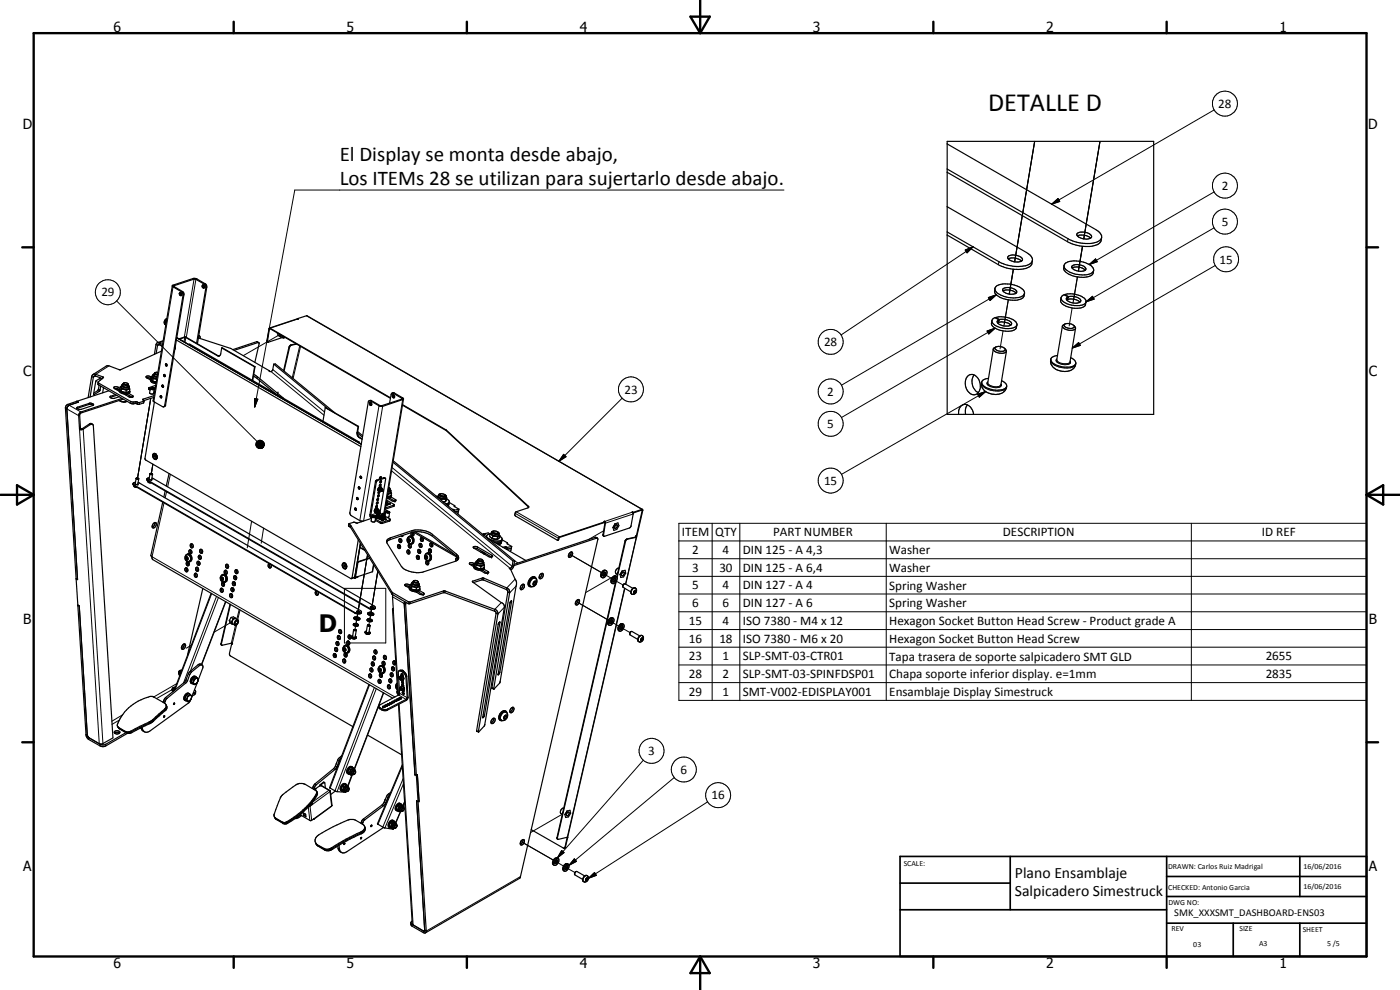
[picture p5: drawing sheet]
<svg xmlns="http://www.w3.org/2000/svg" width="420mm" height="297mm" viewBox="0 0 420 297" stroke-linecap="round" stroke-linejoin="round" font-family="sans-serif">
<defs><g id="words">
<text font-size="7.9" x="296.5" y="33.2">DETALLE D</text>
<text font-size="7.2" x="95.7" y="189.5">D</text>
<g font-size="6.3">
<text x="102" y="48.4">El Display se monta desde abajo,</text>
<text x="102" y="55.6">Los ITEMs 28 se utilizan para sujertarlo desde abajo.</text>
</g>
<g font-size="4.7">
<text x="304.6" y="263.5">Plano Ensamblaje</text>
<text x="304.6" y="268.9">Salpicadero Simestruck</text>
</g>
<g font-size="4.2">
<text x="34" y="9.6">6</text>
<text x="104" y="9.6">5</text>
<text x="174" y="9.6">4</text>
<text x="244" y="9.6">3</text>
<text x="314" y="9.6">2</text>
<text x="384" y="9.6">1</text>
<text x="6.8" y="38.7">D</text>
<text x="410.6" y="38.7">D</text>
<text x="7" y="112.9">C</text>
<text x="410.8" y="112.9">C</text>
<text x="7" y="187.1">B</text>
<text x="410.8" y="187.1">B</text>
<text x="7" y="261.4">A</text>
<text x="410.8" y="261.4">A</text>
<text x="34" y="290.4">6</text>
<text x="104" y="290.4">5</text>
<text x="174" y="290.4">4</text>
<text x="244" y="290.4">3</text>
<text x="314" y="290.4">2</text>
<text x="384" y="290.4">1</text>
</g>
<g font-size="3.9">
<text x="365.6" y="32.4">28</text>
<text x="366.6" y="57">2</text>
<text x="366.6" y="67.8">5</text>
<text x="366" y="79.1">15</text>
<text x="30.4" y="88.9">29</text>
<text x="247.3" y="103.8">28</text>
<text x="187.4" y="118.2">23</text>
<text x="248.3" y="118.7">2</text>
<text x="248.3" y="128.4">5</text>
<text x="247.3" y="145.5">15</text>
<text x="204.7" y="160.9">ITEM</text>
<text x="214.6" y="160.9">QTY</text>
<text x="232" y="160.9">PART NUMBER</text>
<text x="301" y="160.9">DESCRIPTION</text>
<text x="378.7" y="160.9">ID REF</text>
<text x="207.8" y="166.2">2</text>
<text x="216.9" y="166.2">4</text>
<text x="222.9" y="166.2">DIN 125 - A 4,3</text>
<text x="266.9" y="166.3">Washer</text>
<text x="207.8" y="171.6">3</text>
<text x="215.9" y="171.6">30</text>
<text x="222.9" y="171.6">DIN 125 - A 6,4</text>
<text x="266.9" y="171.6">Washer</text>
<text x="207.8" y="176.8">5</text>
<text x="216.9" y="176.8">4</text>
<text x="222.9" y="176.9">DIN 127 - A 4</text>
<text x="266.9" y="177">Spring Washer</text>
<text x="207.8" y="182.2">6</text>
<text x="216.9" y="182.2">6</text>
<text x="222.9" y="182.2">DIN 127 - A 6</text>
<text x="266.9" y="182.2">Spring Washer</text>
<text x="206.7" y="187.5">15</text>
<text x="216.9" y="187.5">4</text>
<text x="222.9" y="187.5">ISO 7380 - M4 x 12</text>
<text x="266.9" y="187.6">Hexagon Socket Button Head Screw - Product grade A</text>
<text x="206.7" y="192.8">16</text>
<text x="215.9" y="192.8">18</text>
<text x="222.9" y="192.8">ISO 7380 - M6 x 20</text>
<text x="266.9" y="192.9">Hexagon Socket Button Head Screw</text>
<text x="206.7" y="198.1">23</text>
<text x="206.7" y="203.5">28</text>
<text x="216.9" y="198.1">1</text>
<text x="216.9" y="203.5">2</text>
<text x="222.9" y="198.1">SLP-SMT-03-CTR01</text>
<text x="222.9" y="203.5">SLP-SMT-03-SPINFDSP01</text>
<text x="266.9" y="198.2">Tapa trasera de soporte salpicadero SMT GLD</text>
<text x="266.9" y="203.5">Chapa soporte inferior display. e=1mm</text>
<text x="379.8" y="198.1">2655</text>
<text x="379.8" y="203.5">2835</text>
<text x="206.7" y="208.7">29</text>
<text x="216.9" y="208.7">1</text>
<text x="222.9" y="208.7">SMT-V002-EDISPLAY001</text>
<text x="266.9" y="208.8">Ensamblaje Display Simestruck</text>
<text x="194.6" y="226.6">3</text>
<text x="204.2" y="232.2">6</text>
<text x="213.6" y="239.9">16</text>
</g>
<text font-size="3.1" x="352.4" y="275">SMK_XXXSMT_DASHBOARD-ENS03</text>
<g font-size="2.4">
<text x="271.2" y="259.7">SCALE:</text>
<text x="350.6" y="260.8">DRAWN: Carlos Ruiz Madrigal</text>
<text x="391.2" y="260.6">16/06/2016</text>
<text x="350.6" y="267">CHECKED: Antonio Garcia</text>
<text x="391.2" y="266.7">16/06/2016</text>
<text x="350.6" y="271.4">DWG NO:</text>
<text x="351.6" y="279.3">REV</text>
<text x="372" y="279.4">SIZE</text>
<text x="391" y="279.6">SHEET</text>
<text x="358.1" y="284.1">03</text>
<text x="377.9" y="283.8">A3</text>
<text x="398.3" y="283.8">5 /5</text>
</g>
</g></defs>
<g fill="none" stroke="#000" stroke-width=".3">
<path d="M364.4 33l-48.8 28.3M235.3 57h-146.8l-12.1 65.1M310.5 42.4l-6 36.1 .3-1.8M310.5 42.4l-6 36.2M330.1 42.4l-4.9 29.3 .3-1.9M364.4 57.6l-37.5 21.8M289.7 75l2.3-1-1.8 1.9zM292 74l-39.6 26.5M299.8 78.5l-.2 .9M315.6 61.3l1.9-1.7 .5 .9zM320.5 71.6l-.1 .9M324.9 73.9l-1.3 7.4"/>
<path d="M326.9 79.4l1.9-1.7 .5 .8zM364.4 68.4l-38.4 22.2M364.7 79.7l-42.9 24.7M35 90.3l42.2 42.2M49.9 96.5l-.1 .5M50 95.8a1.16 1.16 0 0 0-.4 1.7M51.9 85.6l.3 .1-.1 .3M52.2 86l-.3 .1-5.7 34.4M54.8 87.5h-.3M55.2 88.5l-.3 .1M57.9 83.6l.3 .1-2.9 17.4M59.1 83.7l-.3 .1-2.9 17.4"/>
<path d="M61.6 85.2l-.3 .1M62 86.2l-.2 .1M80.7 98.7h.1M80.9 98.4l-.1 .3M81.1 98.7h-.3M89.4 95.7l-8.3 2.8v.1M92 94.7l100.7 58.1-.1 .2M296.2 99.3l2.5-.8-2 1.7zM296.6 89.3l2.4-.9-1.9 1.8zM298.7 98.5l-46.2 26.8M299 88.4l-46.5 27.2M301 99.3l-.9 5.4"/>
<path d="M302.6 90l-1.3 7.8M302.6 90l-1.2 7.2M303 87.6l1.1-6.8-1.3 7.4M304.2 80.8l-1.3 7.4M321.8 92.4l-.9 5.4M323.3 83.1l-1.3 7.8M323.4 83.1l-1.3 7.2M326 90.6l1.9-1.7 .5 .8zM28.1 118.4h.1M28.6 112.8l-.6 .4M28.7 112.7l-.1 .1M29.3 117.2l.5 .2"/>
<path d="M29.5 116.8l.5 .2M29.7 115l-.1 .5M30.8 113.1v.4M32.7 109.8l-4 2.5M33.2 118.9v.3M35.5 116.2l-.1 .6M36.9 115.7l.3 .3M38 118.2h.1M38.4 116l-.4 .2M39.7 118.7v.5M43 119.8v.2M44.8 116.5l-.1 .4"/>
<path d="M45.2 113l-.1 .5M45.2 119.5l-3.9 24.1M46.3 112.6l.3 .3M46.8 103.4l.5 .3 .6-.2M48.9 102.5l-1 .4-.1 .5M55.4 101.2l-.2 1.4M55.7 101.3l-.2 1.4M65.4 106.7h-.2M75.8 114.1h.1M76.4 119.6l1 .2-1 2.3zM77 102.5l.4 .3M77.3 113.1l-.1 .5"/>
<path d="M80.1 102.2l.2 .1M81.3 111.5l15.9 13.1M81.6 117.2l-.3 .1M81.9 110.9l15.5 12.7M83.4 117.6l-.1 .8M83.9 100.5l-10.8 6.2M86.7 104.1l.2 .1M87.3 103.5l.1 .1M89.9 103.8l-2.2 9.6M90.2 103.9l-2.2 9.7M118.3 117.9l-.2 .1M120.9 119.4l-.3 .1 .3 .4-5.7 34.2"/>
<path d="M186.7 119.5l-19 18.9M293.4 118.3l2.4-.8-1.9 1.7zM294.6 114.9a2.65 2.65 0 0 0 2.3 2.1 4.9 4.9 0 0 0 5.1-.6l.1-.2M295.8 117.5l-43.3 24.8M296.4 114.8a2.81 2.81 0 0 0 3.6 1l.4-.4M296.4 114.6a.69 .69 0 0 0-.2 .7 .69 .69 0 0 0 .6 .5 3.2 3.2 0 0 0 3.7-.1l-.1-.5M315.3 108a2.01 2.01 0 0 0 1.5 1.7 6 6 0 0 0 5.8 0l.2-.4M317.1 107.9a2.95 2.95 0 0 0 4 .8v-.2M317.2 107.7l-.3 .4a3.1 3.1 0 0 0 3.6 1.2 .65 .65 0 0 0 .7-.2 .65 .65 0 0 0-.1-.8M321.8 104.4l1.9-1.6 .5 .8zM19.6 122.4l4 2.3 .3-.2M20.4 121.3l3.9 2.3-.1 .4"/>
<path d="M23.3 122.2l-.1 .3M23.9 128.8l5.9 94.3M24.7 128.6l.3 .2 5.9 94.3M26.7 121v.4M26.8 127.2l.3 .2M35.8 120.1l1.2 .4 1-.1M39.2 120.4l-.1 .5M40.2 120.6l-.1 .6M40.6 120.5l-.1 .6M41.1 120.6v.6M41.3 120.7l-.1 .5M41.9 120.8l-.1 .5"/>
<path d="M43.1 120.4l-.1 .5M45.9 139.3l-.5 2.9M49.7 121.5l-.3 .1M76.8 133.3l2.1 .9-2.1-.6zM76.8 133.6l2.1 .6-2-.3zM76.8 133l2.1 1.2-2.1-.9zM76.9 132.8l2 1.4-2.1-1.2zM76.9 133.9l2 .3-1.9-.1zM77 132.5l.2-.1 1.7 1.8zM77 132.5l1.9 1.7-2-1.4zM77 134.1l1.9 .1-1.7 .1zM77.2 134.3l1.7-.1z"/>
<path d="M77.2 132.4l.3-.2 1.4 2zM77.4 134.4l1.5-.2-1.2 .3zM77.5 132.2l.3-.1 1.1 2.1zM77.7 134.5l1.2-.3zM77.8 132.1h.2l.9 2.1zM77.9 134.6l1-.4zM78 132.1h.3l.6 2.1zM78.2 134.6l.7-.4zM78.3 132.1l.2 .1 .4 2zM78.5 134.5l.4-.3zM78.5 132.2l.3 .1 .1 1.9zM78.7 134.4l.2-.2z"/>
<path d="M78.8 132.3l.1 .2v1.7zM78.9 132.5l.3 .2-.3 1.5zM79.2 132.7l-.3 1.5zM79.2 133.8l-.3 .4zM79.2 133l-.3 1.2zM79.3 133.5l-.4 .7zM79.3 133.2l-.4 1zM107.3 129.7l-.2 .1M108 131.3h-.1M111.5 120.2l-.3 .1M114 121.7l-.3 .1-5.7 34.4M114.6 121.7l.2 .2-5.7 34.4"/>
<path d="M169.2 136.3l.7 .7-2.2 1.4zM40.2 145.7h.1M40.2 145.7l.6 .3M40.3 145.5l-.1 .2M44.3 144.3l.7 .4M44.4 144.1v.2M49.2 150.9l-3.6 16.1 72.9 42.1M50 147.6l-.4 1.8M51.1 142.3l-.8 3.7M75.5 156.4l-1.3 8M79.1 158.5l-.7 4.5M104.8 157.4l-.1 .5"/>
<path d="M105.2 157.6l-.1 .5M105.3 157.6l-.1 .6M111.5 155.1v.3M111.5 155.1h.1M112.7 144.5l.2 .2M112.8 154.6l-.4 .2M113 144.1l.3 .1M113.2 154.4h.1M113.2 154.4l.1 .2M113.6 153.2l-.3 .2v.3M113.7 154.5l-.1 .1M114.1 153.6l-2.8 1-.3-.2"/>
<path d="M114.2 156.6v.4M114.3 154.2l-.5 .1M114.7 146.8l-.4 .2 .1 .3M114.7 154.5l.1 .2M114.8 156.7l-.1 .4M115.2 143.3l.3 .2M115.2 154.7h-.1M115.2 154.7h.1M115.3 154.6v.1M115.4 154l-.1 .1M116.9 147.2l-.4 .2M117 156l-.1 .3"/>
<path d="M117.5 141.3l35.6 29.2v.2M117.7 140.3l36 29.6 .5-.1M118.2 151.6l-.1 .3M118.6 149.9l-.1 .5M123.6 159.2l-.1 .6M132 148.5l.2 .3M133.6 148.8l-.3 .2M147.9 159.7l.2 .2M154.6 154l13.1 7.5M154.9 153.5l13 7.7M158.6 151.9l-.1 .2M181.2 159.3l-4.7 2.7"/>
<path d="M189.8 153.7l-8.4 2.8M190 154.2l-8.4 2.7M192.6 153.1l.3 .1M203.7 157h206.4v53.1h-206.4zM213.7 157v53.1M222 157v53.1M266 157v53.1M357.5 157v53.1M56.2 166.4a1.11 1.11 0 0 1 .9 .8 1.11 1.11 0 0 1-.4 1.2M60 169l-.1 .5M60.4 167.2l-.1 .5M60.8 165.4l-.1 .5"/>
<path d="M63.5 178.1l-11 28.9M65 178.9l-9.9 26M65.6 179.3l-8.5 22M66.6 176.5l-.1 .4M66.8 172.6a1.09 1.09 0 0 1 1 .8 1.09 1.09 0 0 1-.5 1.2M67.2 175.1l-.2 .4M103.4 176.5h12.4v16.4h-12.4zM106.5 173.1l-.8 .3M106.5 173.1l-.2 .3M107.3 168.6l-.6 4.8M108.2 163l-1.7 10.1M110.3 166.4l-2.9 17.4 .1-.4"/>
<path d="M112.1 169.3l-.4 2.3M113.4 171.4l-1.8 11v-.4M117.2 161.4l-.2 .5M117.7 177.7l-.1 .6M117.8 179.1l3.9 2.3M117.8 177.8l-.1 .6M122.8 161.1a1.12 1.12 0 0 1 1 .8 1.12 1.12 0 0 1-.5 1.2M122.8 175.4v.6M123.9 175l.3 .3M125.4 166.8l.4 .2M125.5 175.3l-.5 .2M125.8 165.3l.5 .4"/>
<path d="M126.4 164l.2 .1M127.1 177.9l-.1 .5M128.1 166.1a1.13 1.13 0 0 1 1 .9 1.13 1.13 0 0 1-.5 1.2M129 165h.1M129.4 165.1h.1M129.4 163.5l.5 .1M129.7 160.3v.5M133.1 177.3l-.1 .5M133.6 177.3l-.1 .5M137 166.2l-.1 .6M141.9 174.4l-.1 .2M142.2 169l-.1 .5"/>
<path d="M143.2 168.6l.4 .3M143.3 164.1v.5M144.7 173.4l-.1 .6M144.9 168.8l-.5 .2M145.2 173.5l-.1 .5M146.4 171.4l-.1 .6M147.6 166.6l-.1 .5M149.5 160l-.3 .2M154.4 168.3l1.1 .6M154.6 173.8l-2.5 2.6M154.9 175.9l-2 2M160.2 174.5l.4-.2a.74 .74 0 0 1 .2 .9 .74 .74 0 0 1-.8 .4z"/>
<path d="M160.7 173.5a1.59 1.59 0 0 0-1.4 2.4M167.7 161.8h-.2M170.8 166.2l9.7 5.6M178.7 161.2l.4 .3M181 160.4l.1 .1M181.2 172.2l-.2-.1 2.6 1.5M184.1 173.9l2.9 1.6M185.3 172.3l-9.5 5.5M187.4 176.5l-17.1 74.7M187.6 162.3l.1 .1M188.1 161.7l.1 .1M190.4 177.2l.1-.1a.39 .39 0 0 1 .5 .3 .39 .39 0 0 1-.3 .5h-.6z"/>
<path d="M190.7 176.4a1.18 1.18 0 0 0-1.1 .6 1.18 1.18 0 0 0 0 1.3M191 161h-.2l.2 .2-3.3 14.1M203.7 162.3h206.4M203.7 167.6h206.4M203.7 172.9h206.4M203.7 178.2h206.4M54.6 193.8l.6 .3M57.4 193.6l-1.5 .9M59.5 199.4l.4 .3M66.3 193.1l.2 .1M67.7 180.5l-7.3 18.9M69.4 186.7l-5.1 3"/>
<path d="M70.7 187.6l-1.3 5.4M71 187.5l-1.3 5.5M71.8 182.9l-.7 2.9M72 183l-.7 3M103.5 193.8a1.11 1.11 0 0 1 1 .8 1.11 1.11 0 0 1-.5 1.2M105.4 191.1a.95 .95 0 0 0 1.5 .2M105.8 191l.3 .3 .5-.1M105.8 191.1l.6 .2M105.8 191v.1M106.5 183.8v.1M106.6 191.1v.1M106.6 191.2h.1"/>
<path d="M106.7 187.9l-.2 1.1M107 186.1l-.2 1.5M107 186.1l-.2 1.4M107.1 185.6l.2-1.4-.2 1.5M109.6 189.7l.7 .4 .8-.2M109.9 189.6l.1 .1M110 189.6v.2M110 189.8l.6 .1M110 189.7l.3 .2M110.6 182.4v.1M110.7 189.8l-.1 .1M110.7 189.7l-.1 .2"/>
<path d="M110.8 189.7v.1M110.9 186.5l-.2 1.1M110.9 186.1l.3-1.4-.3 1.5M111.5 182.8l-.2 1.4M114.2 199.9h.3a1.13 1.13 0 0 1 .1 2M118.1 183.2l1.5 25.3 2.3 1.3v.4M122.5 180.6v.5M123.1 180.6l-.1 .5M149.8 186.8l.2 .1M150.4 180.8l-1.9 2M151.4 182.2l-2 2-.5-.1M153.3 180.4l.2 .1"/>
<path d="M172.9 180.5l9.7 5.6-9.2-5.3M183.3 186.5l-.2-.1 2.6 1.4M186.1 188.1l2.9 1.7M192.4 191.6l.3-.3a.5 .5 0 0 1 .2 .7 .5 .5 0 0 1-.7 .2zM192.8 190.8a1.17 1.17 0 0 0-1.1 1.7M203.7 183.6h206.4M203.7 188.9h206.4M203.7 194.2h206.4M203.7 199.5h206.4M35.6 218.3l.2 .4M35.8 216.1l-2.2 1.2M36.7 214.5l-3.1 1.9"/>
<path d="M37.6 219.5l.3 .4M39.3 219.4l.2 .4M42.3 218.4l.4 .3M44.7 216.7l.1 .2M44.9 216.9v.2M45.9 216.2h.1M45.9 215.9l.1 .3M46 216.2h-.1M46 216.1l.1 .3M49.1 210.2l.5 .2M49.4 212.7v.3M49.4 213l-3.4 3.2"/>
<path d="M49.6 212.9v.3M49.7 209.3l.4 .2M49.9 212l-.5 1M51.6 206.9l-4.6 2.7M53 205.1l-6.9 4M55.3 204.8l.4 .2M55.8 204l.5 .2M56.5 202.2l.4 .2M57.1 201.4l.4 .2M58.3 207.9v.5M110.9 205.5l-11.8 31M112.3 206.3l-11.8 31"/>
<path d="M112.9 206.6l-11.7 30.9M114 203.9l-.1 .4M114.1 212.3l-.1 .4M114.5 202.4l-.1 .5M114.6 212.7v.3M115.1 207.9l-8.8 22.9M116.3 212.7v.4M119.2 205.5a.56 .56 0 0 0-.3 .6 .56 .56 0 0 0 .4 .5M119.8 211.2l4.2 66.3M119.9 208l2.3 1.3 .3-.1M120 203.2l.4 .2 .2 .6a.55 .55 0 0 1-.6-.3 .55 .55 0 0 1 0-.5zM120 203.1a.63 .63 0 0 1 .6 .9"/>
<path d="M120.2 206.3l.2 .1a.43 .43 0 0 1 .4 .3 .43 .43 0 0 1-.2 .5l-.5-.4zM120.2 206.2a.65 .65 0 0 1 .6 1M120.6 201.2l-.3 .2M120.6 204h.1M121.2 201.5l-.3 .2M122.1 202.9l-.3 .2M143 219.2l.6 .2M144.9 215.3h.1M144.9 215l.3 .1M145 214.5l.4 .1M147.6 206.3l.6 .2M149.5 202.4h.1"/>
<path d="M149.5 202.1l.3 .1M149.6 201.5l.4 .2M151.3 214.9l.7-.4a.78 .78 0 0 1 0 .9 .78 .78 0 0 1-.8 .3zM151.9 213.7a1.63 1.63 0 0 0-1.4 2.4M203.7 204.8h206.4M26.2 220.6h.1M26.7 221.4l-.1 .5M30 223.3v.5M31.7 223.3v.5M94 236.1l.4 .2M94.3 236.9l.5-.3-.5 .3M94.5 235.2l.4 .3"/>
<path d="M95 238l.1 .3M95.1 238.3l-1.4 2.1-2.4 2.6M95.2 238.2v.3M95.2 238l-.1 .3M96.2 235.4l.1 .1-.1 .2M97 234.7l.2 .1M98.7 237.1l-4.8 3.5M99 237.2l-.1 .1M100.1 230.6l.4 .3M100.7 229.8l.4 .3M101.3 228.1l.5 .2M101.9 227.3l.4 .2"/>
<path d="M103.7 237.6v.1M104.3 236.3a.68 .68 0 0 0-.6 1M105.6 232.5l-1.3 3.3M106.3 231.1a.72 .72 0 0 0-.6 1.1M116 239l.4 .3M116.6 238.2l.4 .2M120.8 229.9l-7.4 17.4M121 233.6l-6.1 14.6M121.1 235.1l-5.6 13.3M193.1 228.1l-25.8 29.3M202.3 233.3l-31.5 26.3M82.8 245.5l.2 .4"/>
<path d="M84.8 246.7l.2 .4M84.9 246.9h.1M86 246.6l.1 .2M86.2 246.8l.1 .2M90 244.5v.1M90.2 244.3l.1 .3M91.3 243h.1M92.5 242.2l.5 4M92.9 241.8l.6 4.3M93.8 241.4l5.2-3.9 .5 4.3-5.2 3.8M95.3 253.5l.2 .4M97.2 254.6l.2 .5"/>
<path d="M99.6 254.3l.2 .5M101.5 254.5l.4 .3M108.3 249.6v.3M108.4 249.9v.3M108.5 246.6l.4 .2M108.8 249.6h.1M109 245.7l.5 .3M109.5 248.5l-.1 .5-.6 .6M114.7 241.5l.4 .3M115.3 240.7l.4 .3M118 248.6l-.1 .2M118.7 247.3a.66 .66 0 0 0-.6 1"/>
<path d="M120.2 243.5l-1.5 3.4M120.9 242.2a.68 .68 0 0 0-.7 1M121.4 240.5l-.5 1.3M156.3 252.5l9.8 5.6-9.2-5.3M166.8 258.5l-.2-.1 2.5 1.4M167.2 251.3l.1 .1M168.6 255.2l.7 .6-2 1.6zM168.7 244.3l-9.5 5.5M169.7 254.1l-.1 .1M172.4 257.7l.6 .7-2.2 1.2zM212.4 240.6l-35.8 22.9M123.6 277.4v.5"/>
<path d="M127.1 279.3l-.1 .5M156.2 263l-28.3 16.4M169.6 260.1l2.9 1.7M175.8 263.6l.3-.2a.41 .41 0 0 1 .2 .6 .41 .41 0 0 1-.6 .1zM176.2 262.8a1.19 1.19 0 0 0-1 1.7M176.6 263.5l1.8-1.7 .6 .8z"/>
<circle cx="367.6" cy="31.1" r="3.8"/>
<circle cx="367.6" cy="55.7" r="3.7"/>
<circle cx="367.6" cy="66.5" r="3.8"/>
<circle cx="368" cy="77.8" r="3.7"/>
<circle cx="32.4" cy="87.7" r="3.7"/>
<circle cx="189.4" cy="116.8" r="3.7"/>
<circle cx="249.3" cy="102.6" r="3.8"/>
<circle cx="249.3" cy="117.4" r="3.8"/>
<circle cx="249.3" cy="127.2" r="3.8"/>
<circle cx="249.3" cy="144.2" r="3.7"/>
<circle cx="56" cy="167.5" r=".47"/>
<circle cx="66.7" cy="173.6" r=".49"/>
<circle cx="122.7" cy="162.1" r=".47"/>
<circle cx="128" cy="167.2" r=".49"/>
<circle cx="103.4" cy="194.8" r=".48"/>
<circle cx="114" cy="201" r=".46"/>
<circle cx="195.5" cy="225.3" r="3.7"/>
<circle cx="205.2" cy="230.9" r="3.7"/>
<circle cx="215.5" cy="238.6" r="3.7"/>
</g>
<g fill="none" stroke="#000" stroke-width=".35">
<path d="M284.3 50.7l36.2 20.9a10.8 10.8 0 0 0 9.5 .6l.6-.9M284.3 42.4h61.9v81.9h-61.9zM284.3 51.7l36.1 20.8a10.7 10.7 0 0 0 9.4 .6 2.06 2.06 0 0 0 .8-1.9M284.3 43.2l44.5 25.7 1.3 1 .5 .8v.6M284.3 62l23.8 13.8a2.3 2.3 0 0 1 1.6 2.9 7.5 7.5 0 0 1-6.9 1l-2.6-.9-15.9-9.2M284.3 70.5l15.3 8.9a10.6 10.6 0 0 0 9.5 .6l.6-.7 .1-1.2M302.6 76.9a3.4 3.4 0 0 1 4.3 1v.1a2.99 2.99 0 0 1-3.9 0l-.6-.6zM302.6 77.7a3.8 3.8 0 0 1 3.9 .7M319.4 79.7a2.53 2.53 0 0 0 2.2 2.9 6.6 6.6 0 0 0 6.3-.3l.3-1.1M319.6 79.1a7.1 7.1 0 0 1 8.4 1.2 1.33 1.33 0 0 1-1.2 2 7.9 7.9 0 0 1-7.2-1.8l-.3-.7zM321.8 79.8a3.2 3.2 0 0 1 4.1 .9 2.09 2.09 0 0 1-2.7 .5l-.9-.3-.6-.5zM323.3 70l.2-.1a4.1 4.1 0 0 1 4 .7l.1 .4a2.2 2.2 0 0 1-2.9 .5 1.39 1.39 0 0 1-1.5-1.3z"/>
<path d="M323.3 70.8a3.9 3.9 0 0 1 4 .7M50.1 95.6a1.12 1.12 0 0 0-.4 1.9 1.21 1.21 0 0 1 .3-1.5M51.7 85.7l.2 .4 2.7 1.6 .3 .9-5.5 33-.3 .5M51.7 85.8l-5.7 34.4 3.1 1.9M51.7 85.7l6.4-2.2 1 .2 2.5 1.5 .4 .4v.6l-2.7 16.9M52.1 85.8v.1M52.1 85.9l2.8 1.6 .3 1-5.5 33.2-.6 .3M52.1 85.8l6.4-2.1 2.8 1.6 .5 .6-2.8 17.1M54.2 87.8l-.1 .4 .3 .4M54.2 87.8a.48 .48 0 0 0-.4 .5 .48 .48 0 0 0 .6 .4M54.2 87.8l.3 .3-.1 .6M60.8 85.5a.5 .5 0 0 1 .5 .3 .5 .5 0 0 1-.2 .6 .58 .58 0 0 1-.3-.9z"/>
<path d="M61 85.5v.6l.3 .3M80.8 98.5l-.7 3.7 .3 .5M80.9 98.4l-.1 .1M80.9 98.4h.1M81 98.4l36.2 20.9M83.3 100l.2 .7 .7 .4M83.3 99.9v.1M83.3 100l.7 .4M89.4 95.6l2.7-.9 100.7 58.2M89.4 95.6l.2 .1h-.4l-8.3 2.7M89.4 95.6v.1M297.7 96.2a1.98 1.98 0 0 0 1.8 2.6 5.1 5.1 0 0 0 5.5-.3l.2-1"/>
<path d="M298.6 86.5a2.16 2.16 0 0 0 1.8 2.8 6.5 6.5 0 0 0 6.8-.1l.3-1.2M298.9 95.2l1.1 .7M298.9 95.2l-.1 .2M298.9 95.2a6.6 6.6 0 0 1 6.1 1.6l.2 .7M299.1 85.8a7.3 7.3 0 0 1 8.3 1.6 1.58 1.58 0 0 1-1.8 1.9 7.3 7.3 0 0 1-6.9-2.2l-.1-.7zM299.4 96.7l.1 .1M299.5 96.8a4 4 0 0 1 3.8 .7M299.8 96l-.4 .9M299.8 96l-1.2-.7a1.13 1.13 0 0 0-.9 1 1.13 1.13 0 0 0 .8 1.2 6.2 6.2 0 0 0 6.5 .3l.2-.3M300 95.9l-.5 .9M300 95.9a3.5 3.5 0 0 1 3.6 1.1l-.1 .5-.4 .2a3.9 3.9 0 0 1-3.2-.4 .7 .7 0 0 1-.6-.6 .7 .7 0 0 1 .5-.7M301 86.7a3.5 3.5 0 0 1 4.1 .7 1.24 1.24 0 0 1-1.6 .9 2.56 2.56 0 0 1-2.6-1.3z"/>
<path d="M301 87.3a3.7 3.7 0 0 1 4 .7M318.4 89.3a2.1 2.1 0 0 0 1.8 2.7 5.2 5.2 0 0 0 5.5-.4l.3-1M318.8 97.8a2.72 2.72 0 0 0 3.9 .9l.1-.2M318.8 97.8l-1.7 10.1M319.4 97.3a2.36 2.36 0 0 1 3 .7 2.1 2.1 0 0 1-3.1-.4zM319.6 88.3a6.3 6.3 0 0 1 6.3 1.8 1.58 1.58 0 0 1-2 1.6 5.6 5.6 0 0 1-5.4-2v-.6l.9-.7 1.1 .7M319.6 88.3l1.1 .7M319.6 88.3l-.1 .2M319.6 97.2l-.8 .6M320.2 89.8l.1 .1M320.3 89.9a3.9 3.9 0 0 1 3.8 .8M320.5 89.1l-.5 .5 .1 .4"/>
<path d="M320.5 89.1l-.4 .9M320.7 89a3.1 3.1 0 0 1 3.7 1.3 2.87 2.87 0 0 1-3.7 .1l-.6-.4M320.7 89l-.4 .9M321.8 80.4a3.6 3.6 0 0 1 3.9 .7M322.3 97.7l.5 .8M322.8 98.5l-1.7 10M27.5 113l.5 .2M27.5 113l-1.1 6.3M28 113.2l.2-.3 .4-.1 2.1 .8M28 113.2l-1 5.9M28.7 112.3l2.4 .9-1.6 1.4 .2 .4 9.6 5.5h1.6l.9 .3 1.5-.5M28.7 112.3v.4"/>
<path d="M28.7 112.3l-.9 .1-.3 .6M29.5 114.6v.8l9.7 5.6h1.5l1.1 .3 1.3-.4 .2-.6M29.7 115.6l-.3 1.5-1.3 .9M30.1 113.5l-.1 .7M30.2 113.4l-1.5 1-.5 4 1.7-1 .3-1.5M30.6 113.6v.1M31.1 116.3l-.3 1.6M32.6 117.3l-9.5 3.1M34.4 116.6l1 .2M34.4 116.6l1.4 .8M34.6 118.4l-1.5 .5v.4M34.7 116.6h-.2"/>
<path d="M35 118.6l-1.9 .7M35.4 116.7l-.5 .2M35.4 116.8l.4 .2a1.06 1.06 0 0 0 1.3 1.2l1.5-.1 .4-.6M35.8 119l-1.6 .5-1.1-.2M36 116.7l-.1 .1a1 1 0 0 0 1.2 1.1h1.4l.5-.4M36 116.5a1.42 1.42 0 0 0-1.8-.2l.2 .3M36.1 116.1l.4 .7M36.1 116.1l-.1 .7 .7 .8M36.4 115.9l-.3 .2M36.5 115.6a.88 .88 0 0 0 1 1.2l1.1-.2 .2-.6M36.5 116.8l1.4 .3M36.5 116.8l-.1 .6"/>
<path d="M36.6 119.5l-12.4 4.2-.6 .8 .3 4.3M36.6 117.5l.1 .1M36.7 117.6l1.2 .1M36.9 115.3l-.4 .4M36.9 115.1v.6M37 119.8l-12.8 4.2-.3 .4 .3 4.3M37.2 118.2l1.6 .9M37.2 114.9l-.3 .2 .2 .3 1.2 .2 .2-.2M37.2 114.9l-.1 .1a.78 .78 0 0 0 1.3 .2M37.2 114.9h.9l.3 .3M37.6 118.4l.4-.2 1.7 1M37.9 117.1l-.1 .6"/>
<path d="M38.3 115.1l.1 .1M38.4 115.2l.1 .2M38.5 115.6l.3 .4a1.54 1.54 0 0 1-2.3-.3M38.5 115.4l-.1 .6a1.02 1.02 0 0 1-1.5-.3M38.7 118.1l1.3 .8-.1 .2-.5 .2-.6-.2M38.7 116.2l.2 .6M38.9 118.7l-.5 .2M38.9 117.2l.1 .3M38.9 116.8l-1 .3M38.9 116.8v.6l-.3 .2-.5 .1-1.4-.1M39.3 119l-.5 .1M44.1 113.4l1.1 .6"/>
<path d="M44.4 113.3l-.3 .1M44.4 113.3l.9 .4M44.6 116.8l.4 .3M44.6 116.7v.1M44.7 116.4l.4 .3M44.7 116.4l-.1 .3M45.1 116.5l-.2 1.4a.78 .78 0 0 0 1.2 .2l.2-1.3M45.2 113.8a1.42 1.42 0 0 0 1.7 1M45.3 113.7a1.07 1.07 0 0 0 1.2 1.4h.3M45.4 113.6l.4 .7M45.4 113.6l-.1 .1M45.5 113.2a1.43 1.43 0 0 0-1.7-.2l.3 .4"/>
<path d="M45.5 112.9l.4 .8M45.5 112.9l-.1 .7M45.8 116.4h.6l.1 .2h-.2M45.8 116.4l-.6 .1a.77 .77 0 0 0 1.1 .3M45.8 114.3l.9 .3M45.8 116.4l.2 .1M45.8 112.7l-.3 .2M45.9 112.5a.97 .97 0 0 0 1.2 1.2M45.9 113.7l1.1 .1M45.9 113.7l-.1 .6M45.9 116.5l.1 .1M46 116.6h.1"/>
<path d="M46.1 114.4l.5 .2M46.1 119.3l-2.9 .9M46.2 117.7l.2 .2M46.2 118.7l-3.3 1.1 .3 .4M46.2 117.3l.2 .2M46.3 116.6l-.8-.1-.2 .1 .5 .2 .3-.2M46.3 116.6v.2M46.3 112.2a.38 .38 0 0 0-.4 .3 .38 .38 0 0 0 .4 .4l.8 .3M46.3 112v.7l.8 .3M46.3 112l.2 .3 .8 .2M46.6 116.8h-.1M46.6 111.8l-.3 .2"/>
<path d="M46.7 111.8h-.1a.5 .5 0 0 0 .7 .5M46.7 114.6h.2M46.7 111.8h.7M46.7 115.6l-2 .8M48.1 118.8a.31 .31 0 0 1 .4 .2 .31 .31 0 0 1-.2 .4zM48.2 118.8v.5M48.2 119l.3 .3M48.4 105.4l-12.3 5.6-3.8-1.3-4.4 2.7M48.7 103.9l-1-.6-.4 .2-.4 2.6M48.7 115.7l.1 .4M48.8 115.5l.3 .4-.1 .3M48.8 103.4l-1.1-.6-.7 .2-.7 3.3"/>
<path d="M48.8 115.5l-.2 .4 .4 .3M48.8 115.5v.5M48.8 116.1l.2 .1M49 102.2l-1.7 .6M49.1 112.5a.31 .31 0 0 1 .5 .1 .31 .31 0 0 1-.2 .4zM49.2 112.4l.1 .5M49.2 112.6l.3 .4M49.3 112.4h-.1M49.7 109.2l.4 .1-.1 .5M49.7 109.2v.5l.3 .1M49.7 109.4l.4 .4M49.8 109.5v.2"/>
<path d="M49.8 109.2l-.1 .3M52.6 104.2v.1M52.6 104.1l-.1 .7M52.9 102l55.4 32M53.1 101.3l55.3 32M53.7 101.7l2.1-.6 9.6 5.6 .5 .1M53.8 101.8l1.9-.6 9.9 5.6 .6-.4 .3-2M56.6 103.4l.3-.1 50.8 29.3M59.5 101.4l9.8 3.2 11.5 6.7M59.6 101.2v.3M59.6 100.7h.2M59.6 100.6l.2 .1"/>
<path d="M59.8 100.7l.2 .9M66.5 104.4l10 5.6M66.5 104.4l9.9 5.7M76.1 112.9l6.6 5.2M76.1 112.3l9 7.2M76.4 110.1l-.7 4M76.5 110l-.7 4.2M76.5 110l-.1 .1M77.6 102.8l-7.3 2.3M77.6 102.8l-.5-.3-7.2 2.4M77.6 102.8l.2 .4-1.3 5.5M80.8 111.3v.1"/>
<path d="M82.2 109.3l-.4 1.7-.5 .5-.5-.2M82.2 109.3l.4-.1 17.9 14.7M82.2 109.3l16.3 13.4M84 100.3v.1M84 100.4l.1 .4M84.1 100.8l.8 .5M84.1 100.8l.1 .3M84.4 101l-.2 .1M84.7 100.8l.2 .5M84.8 101.3l-4.4 1.4 .4-4 .3-.1 36.1 20.9M85 100.9l.3 .2M85.5 101.2l-.6 .1"/>
<path d="M88.8 103.2l-1.6 .3-.5 .6-1.6 7.1M89 103.3l-1.7 .3-.4 .5-1.7 7.2M117.7 118l.6-.1 2.8 1.8M117.8 118.5a.42 .42 0 0 1 .6 .3 .42 .42 0 0 1-.5 .5zM118.1 118.4v.6l.3 .3M121.1 119.7l-6.6 2.3-3.6-1.8M121.1 119.7l-5.7 34.3M290.4 112.9a1.88 1.88 0 0 1 3 .4 3.3 3.3 0 0 1-.6 5.1 3 3 0 0 1-3.1-3.8l.3-1.2zM292.3 112.5a3.7 3.7 0 0 0 1.3 5.3M294.6 114.7a2.73 2.73 0 0 0 2 3.2l1 .3a3.4 3.4 0 0 0 4.5-2.3M294.6 114.7a3.5 3.5 0 0 0 3.2 2.2 4.2 4.2 0 0 0 4.2-.8l.1-.2M296.6 113.5a1.91 1.91 0 0 0-2 1.2"/>
<path d="M298.1 104.7a2.58 2.58 0 0 0 3.1 1.3l.8-.6M298.1 104.7l-1.7 10.1M298.8 104.1l-.2 .4a2.25 2.25 0 0 0 3 .7v-.6M298.8 104.1a2.7 2.7 0 0 1 2.8 .5M298.9 104.1l-.8 .6M300.6 114.2l1.2 .8 .3 .9M301.5 104.6l.5 .8M302 105.4l-1.6 10M315.4 107.8a3.2 3.2 0 0 0 3.2 3.6 3.3 3.3 0 0 0 4.3-2.4M317.4 106.7a1.54 1.54 0 0 0-2 1.5 6 6 0 0 0 5.9 1.9l1.2-.5 .4-.6M321.3 107.3l1.2 .8 .4 .9M23.1 122.3l3.6-1.3a.95 .95 0 0 1 1.4 .5l-3.9 1.4-.9-.2z"/>
<path d="M23.1 120.4l.4 .2M23.1 120.4h.1M23.5 120.6l-.4-.2-2.7 .9-.6 .5-.2 .6 6.2 98M23.5 120.6l-2.8 1-.4 .3-.2 .8 3.2 51.2M23.9 128.8l.9 .1 2.5-1.6h.5l.2 .3 5.9 93.8-3.1 1.8-.7 .1-3.4-2M24.2 128.7l-.3 .1M27.8 127.3l-.6-.3-2.5 1.6-.5 .1M28 121.6l-1.2-.3-3.7 1.3M35.8 120.1l1.3 .5 1-.2M43.2 120.2h.1M43.2 120.2l.1 .1M45.9 136.3l.1-.2a.89 .89 0 0 1 1.1 .7 .89 .89 0 0 1-.5 1 1.15 1.15 0 0 1-.7-1.5z"/>
<path d="M46.3 136.2a.76 .76 0 0 0-.3 1 .76 .76 0 0 0 1 .3M46.3 136.1h.3M46.3 120.6l-2.8 16.9 .1 .5 61.9 35.6M46.4 136.1l-.1 .1M46.4 136.7l.4 .2-.1 .2-.4-.2zM46.6 136.1l.3 .3M46.6 136.1l.3 .2M46.6 136.9l.1 .1M46.6 136.9h-.3M46.6 136.7v.2M46.8 136.3l.1 .1M46.9 136.4l.2 .5"/>
<path d="M47.1 137.5l-.3 .2M47.1 137.2l-.1 .3M47.1 137.2v.3M97.6 122.3l9.9 5.7M97.6 122.3l10 5.6M97.6 122.3l-.7 4.1M107.3 129.9l1.4 1.2M107.3 130l.3 1 1.1 .7M107.3 129.5l1.5 1.2M107.5 128l-.4 1.8 .1 .8 .4 .6 1.1 .6M107.6 127.9l-.3 2.1M107.6 127.9l-.1 .1"/>
<path d="M107.7 132.6v.2M107.7 132.6l-.3 .1M110.9 120.8l.1-.1a.5 .5 0 0 1 .6 .4 .5 .5 0 0 1-.3 .6l-.4-.4zM111.2 120.7v.6l.3 .3M116.9 120.9l.7-2.9h.5l2.6 1.5-.1 .3-6.1 2-3.2-1.7-.5 .2-.3 .3-5.5 33.3 .4 .8 2.8 1.6 .7 .1M117.9 138.7l36.1 29.6M118 138.3l36.5 29.9M120.8 121.4l13.1 7.6M120.8 121.6l13.1 7.6M133.9 129l24.8 23.1-.3 .3-3.7 1.4a.72 .72 0 0 0 .1 1.1l12.6 7.2M133.9 129.2l24.8 23M133.9 129v.2"/>
<path d="M290.4 121.5l-.6 1.2v1.6M290.4 121.5a2 2 0 0 0-2.7 2v.8M290.4 121.5a3.6 3.6 0 0 1 1.8 2.8M40 145.2l66.5 38.6 .7 .2 1.2-.2M40 145.1l-.1 .3 .3 .3 66.3 38.2 1.5 .3 .4-.3M40 145.1l-.1 .1M40.2 145.6l.1 .4 .9 .3M40.2 145.7l.5 .3M40.6 145l.1 .3h.6M40.7 144.7l-.7 .4M40.8 143.5l.8 .3M40.8 143.6l-.2 1.6"/>
<path d="M41 143.4l.1 .3 .5-.1M41 143.4h.4l.2 .3M41 143.4l-.2 .1M41.4 145.2h.1M41.4 145.2l-.1 .1M41.4 144.8l66.8 38.4 .3 .4-.1 .2M41.6 143.7v.1M41.6 143.7l-.3 1.6M44.1 143.7l.1 .5 66.4 38.3a1.31 1.31 0 0 0 2-.2M44.1 143.7l.2 .4 66.3 38.3a1.57 1.57 0 0 0 2-.1M44.3 144.3l.3 .5 .7 .1M44.4 144.3l.4 .3"/>
<path d="M44.7 143.6v.2M44.7 143.8l.8 .2M44.8 143.3l-.7 .4M45 142.2h.1M45 142.2v.1M45 142.2l-.3 1.6M45 142.3h.8M45.2 142l-.2 .2M45.2 142v.2l.5 .1M45.2 142l.5 .2M45.5 143.8v.2M45.6 143.4l66.7 38.4 .3 .5"/>
<path d="M45.7 142.2l.1 .1M45.7 142.2h.1M45.7 142.2v.1M45.8 142.3l-.3 1.7M46.1 157a.56 .56 0 0 1 .9 .1 .56 .56 0 0 1-.3 .8 .54 .54 0 0 1-.4 .5 .54 .54 0 0 1-.6-.3zM46.5 156.8a1.2 1.2 0 0 1-.8 1.4M48.8 150.7l-3.5 15.9 .5 1.3 72 41.6M49.6 147.3l-.4 1.8M50.7 142.1l-.8 3.7M104.7 157.2l-.1 .6 .6 .4 12.5 20.2 4.8 2.7h.5l10.4-3.3 15 5.6M106.5 152.4l.4 .3v.3h-.4zM106.5 152.7l.3 .3"/>
<path d="M106.6 152.8v.2M106.6 152.4l-.1 .3M107.1 149.3l.3 .1v.5l-.4-.3zM107.1 149.6l.1 .2M107.2 149.3l-.1 .3 .3 .3M107.6 146.3l.3 .4M107.6 146.3v.1M107.6 146.4l.1 .2M107.7 146l-.1 .1M107.8 146.1l.2 .3-.1 .3-.3-.1v-.4M107.8 146.1l-.2 .2M108.2 143.2l.1 .2"/>
<path d="M108.2 142.9l.3 .3-.2 .4M108.2 142.9l.1 .7M108.2 143v.4M108.3 143.4l.1 .1M108.5 156.4l-.1 .1M111.5 155.5l-4.3 1.5-1-.3-1.4 .4-.1 .2 .6 .3 12.5 20.2M111.6 154.9l-.2 1.4 .3 .3 .9-.1 .2-1.4M111.6 154.9a.81 .81 0 0 0 1.2 .2M111.6 154.9l.5-.2 .7 .4M111.8 154.9l.8 .2-.5 .1zM112.5 153.4l.1 .1M112.5 153.4l.2 .1"/>
<path d="M112.6 153.5l.3 .3M112.7 155.7l1.7 1 2.7-.8M112.7 155.3l.7 .3 .5-.1M112.7 153.5l.2 .3M112.7 152.8l-.2 .6M112.7 152.8l.2 .1M112.8 155.2l1.1 .2M112.8 154.9h-.1M112.8 154.9v.2M112.8 155.1l.6 .3M112.8 154.7l.2 .3M112.8 154.7v.2"/>
<path d="M112.9 152.9l-.2 .6M113 155l-.1 .2M113 151.7h.2v.4l-.4 .2v-.2M113 154.6l-.2 .1M113 151.7l-.2 .4M113 155l.6 .1M113 154.3l.6 .4 .3-.2M113 154.3v.4l.3 .2h.4l.2-.4M113.1 150.7l.3-.1v.4l-.3 .3zM113.1 153.8h-.2M113.1 149.9l.1 .2M113.2 152.4a.78 .78 0 0 0-.7 .5 .78 .78 0 0 0 .1 .8"/>
<path d="M113.2 150.7l-.2 .3M113.2 150.1v.1M113.2 154.4h.1M113.2 152.4l.2 .3M113.2 154.2l-.2 .1M113.2 152.4a.71 .71 0 0 0-.7 .5 .71 .71 0 0 0 .3 .8M113.2 154.1h.6M113.2 149.9h-.1M113.2 154v.4M113.2 155.3l.2 .1M113.3 153.6v.1M113.3 149.7l-.1 .2"/>
<path d="M113.3 153.7l.1 .1M113.3 154l.5 .1M113.3 154l-.1 .1M113.4 152.7l-.7 .1M113.4 149.6l.1-.1 .1 .3-.4 .4M113.4 148.8l.2-.3a.29 .29 0 0 1 .1 .4 .29 .29 0 0 1-.4 .1v-.1M113.4 149.6l-.3 .3M113.4 149.6l-.2 .3M113.4 152.7l.2 .3M113.4 152.7l-.5 .2M113.4 148.8l-.1 .1M113.4 153.8l.4-.3-.1-.5-.3-.1-.4 .3-.1 .4 .6 .2"/>
<path d="M113.5 147.3h.1M113.5 148.5l-.2 .4M113.6 153l-.4 .3v.5M113.6 147l.2 .4M113.6 147.3l.2 .1M113.6 155.1l-.1 .3M113.6 153h.1M113.6 147l.2 .2M113.6 153.7l-.1 .1M113.7 147.5l-.2 .3M113.7 153.2l-.2 .1-.1 .5M113.7 153.2l-.2 .5"/>
<path d="M113.7 155.6l.4 .2 .3-.1M113.7 153.2h-.3l-.1 .4M113.8 154.3l.1 .2M113.8 147.2l.2 .3a.3 .3 0 0 1-.1 .5 .3 .3 0 0 1-.4-.2M113.8 154.1l-.1 .5-.5-.2M113.8 154.1h.1M113.8 146.4l-.2 .6M113.8 147.4h.2M113.8 146.4l.2 .2M113.9 154.7l.1 .5-.6 .2M113.9 146.1a.83 .83 0 0 0-.3 1.2M113.9 146.2l-.3 .4-.1 .6"/>
<path d="M113.9 147.3v.1M113.9 143.3l.3-.3a.27 .27 0 0 1 .1 .5 .27 .27 0 0 1-.4 0zM113.9 155.5l.5 .2M113.9 147.4l-.2 .1M113.9 154.8l.4 .1M114 155l-.4 .1M114 146.6l-.2 .6M114 155.4h-.1M114 155.4l-.1 .1M114 145.3h.2l.1 .2-.4 .4zM114 155.3v.1M114 146.1l-.1 .1"/>
<path d="M114.1 145.3l-.2 .4M114.1 144.4l.2-.1a.25 .25 0 0 1 .1 .4 .25 .25 0 0 1-.4 0zM114.1 146l.3 .3M114.2 155.2a1.02 1.02 0 0 0 1.3 .3M114.2 155.1l.2 .4 .9 .2M114.2 155.1h-.2v.3M114.2 147.4h-.2M114.2 147.3v.1M114.2 143.2l-.3 .4M114.2 144.3l-.2 .4M114.3 143.1l-.1 .1M114.3 155.1l.2 .2"/>
<path d="M114.3 155.1h-.1M114.3 143.2l-.3 .4M114.3 146.1h-.4M114.3 154.8l.1 .1M114.3 154.8v.3M114.4 155.7h.1M114.4 154.9h.1M114.4 156l.4-.1 .3 .3h-.5zM114.5 146.9l-.2 .3 .2 .2M114.5 146.3l.2 .3M114.5 155.3l.1 .1M114.5 147.3v.1"/>
<path d="M114.5 154.7l-.2 .1M114.5 146.3l-.5 .3M114.5 146.3l-.3-.1-.4 .2M114.5 154.9l.6 .3M114.5 146.8v.1M114.5 154.7h.1M114.5 155.1v.2M114.5 146.8l.3 .1M114.5 147.4h.1M114.5 154.5v.6M114.5 147.4h-.3M114.6 154.5a.54 .54 0 0 0 .9 .1"/>
<path d="M114.6 155.4h.1M114.6 147.4h.1M114.7 154.4l-.5-.3-.1-.5 1.6-9.8-.1-.3-2.3 .7-.3 .3-1.7 10.1 .3 .5M114.7 146.6l.2 .5M114.7 146.6l-.3 .2-.2 .5M114.8 154.3l-.2 .2M114.8 154.1l.4 .2 .1-.1M114.8 154.1v.5l.4 .1M114.8 146.6l-.3-.1a.53 .53 0 0 0-.4 .8l.2 .1M114.8 155.4l.2 .1M114.8 146.9l-.3 .4M114.8 146.9l.1 .2"/>
<path d="M114.8 154.1h.1M114.8 154.1l.5 .1M114.9 147l-.3 .1v.3l.3-.3M115.1 155.2v.3M115.2 154.7h.1M115.3 154.2h.1M115.3 154.2v.5M115.3 154.5l.2 .1M115.4 154.8l1.7 1.1M115.4 154.9l.2 .2M115.5 155.6l.4 .1v.2l-.6-.2M115.5 153.4l.2 .2"/>
<path d="M115.5 154.6l-.2 .5h-.8M115.5 155.2v.4l-.2 .1M115.6 155.1l-.4 .4-.6-.1M115.6 155.1l-.5 .1M115.6 155.4l-.1 .1M115.6 152.9l.8 .5M115.6 143.5l-.4-.2-2.5 1-1.7 10.1 .1 .6 .4 .4M115.6 154.2l-.3 .1M115.8 153.5v.1a.75 .75 0 0 0 1.1 .2M115.8 153.5l-.3 1.4M115.9 151.2l.2 .2M116 150.5l.3 .1-.4 .2 .1 .2"/>
<path d="M116 151l-.1 .3M116 151.2l.4 .2-.3 .1M116 151h-.1M116 150.1l2.3 1.4M116 153.5h.1M116.1 151.4l-.3 .4M116.1 151.4l-.3 .1M116.4 148.3v.1M116.4 153.4l-.6 .1M116.4 153.5h-.4M116.4 153.5l.5 .2M116.4 153.4l.2 .1"/>
<path d="M116.4 151.1l.5-.1 .2 .3zM116.4 148.4l.1 .6M116.5 151.2h.1M116.5 149.5l-.1 .1M116.5 153.5l.2 .2-.2 .1-.5-.3M116.7 146.2l.3 .4M116.8 146.3l.1 .2-.3 .2M116.9 149.4l1.6 1M116.9 153.8l-.2 1.3-.5 .1M116.9 153.7h.1M116.9 153.7v.1M117 146.8l.3 .4"/>
<path d="M117 146.6l-.1 .6-.4 .2M117 146.6l-.4 .3M117.1 155.9l-.2 .4-2.2 .8-.5-.1-1.6-.9M117.3 147.5l.2 .5M117.3 147.2l-.2 .3-.7 .1M117.3 147.2l-.2 .7-.7 .1M117.4 149.1l1.3 .8a.49 .49 0 0 1-.2 .6 .49 .49 0 0 1-.6-.1l-1.6-.9M117.4 149.1l-1.2 .4M117.4 148.4l.1 .3M117.5 148l-1.1 .4M117.5 148l-.1 .6-1.2 .4M117.5 148.7l-.5 .4-.8 .1"/>
<path d="M117.5 148.7l-.1 .4M118.3 151.5l-2.7 .9M118.3 151.5l-.2 .4-2.5 .9M123.4 159.8l.1 .9 .2 .1 .4-.1M123.7 159.9l.5 .2M123.9 159.6l.3 .6-.1 .5-.4-.6zM124 159.6l13.4 7.7M124.6 159.6l11.8 6.8M130.8 148.8l.5 .3M131.3 149.3l1.1 .6M131.3 149.1v.1M131.3 149.1h-.2"/>
<path d="M131.5 148.7l-.2 .4M131.5 148.7h.1M131.6 148.7h.1M131.7 148.4l-.1 .5a1.59 1.59 0 0 0 2 .7l.2-.1 .1-.6M132.1 148.3l.3 .4h1.2M132.1 148.3a.89 .89 0 0 0 .6 .7 .89 .89 0 0 0 .9-.3M132.2 148.2l1.3 .2M132.2 148.2l-.1 .1M132.3 148.2l-.5 .1a1 1 0 0 0 1.3 .9h.2a.41 .41 0 0 0 .6-.3 .41 .41 0 0 0-.4-.5M132.4 149.9h1.4M132.4 149.9v.2M133.5 148.4l.1 .3"/>
<path d="M133.7 150.5l-.7 .1h.3M133.8 149.9l-.1 .6M133.9 149.2l.2 .2M134 149.6l.7 .5 .1 .6M134.1 149.4l-.3 .5M134.1 149.4h.1M134.1 149.4l-.4 1.1M134.7 151.3l-.3 .4M134.7 151.2v.1M134.7 151.3l-.2 .5M134.8 150.6l-.1 .5-.6 .4M134.8 150.7l1.7 1.1"/>
<path d="M134.8 150.7l-.4 .3-.7 .2M135.9 152.8l-.1 .1M135.9 152.8l.4 .3M135.9 152.8v.1M136.3 153.1v.2M136.3 153.1l-.2 .1M136.5 151.8l-.2 .1 1.4 .9M136.5 151.8l-.1 .2M137.6 153.3l-.3 .9M137.6 153.3l-1 .2M137.7 152.8l-1.4 .3M137.7 152.8l-.1 .5"/>
<path d="M147.5 159.9l-.4 .4M147.6 159.6l-.1 .7 .7 .4 1.2 .1 .3-.1 .1-.6M147.6 159.6a1.65 1.65 0 0 0 2.2 .5M147.9 159.5a1.26 1.26 0 0 0 1.6 .4M147.9 159.5l.6-.2 .9 .3M147.9 159.5a.89 .89 0 0 0 .7 .7 .89 .89 0 0 0 .9-.3M148.2 159.3l-.6 .3M149.4 159.6l.1 .3M149.4 159.6l.4 .5M181.4 156.4l.1 .2M181.4 156.4l.3 .6-.6 3.8M181.4 156.4v.1"/>
<path d="M181.5 156.6l-13.6 4.6-.2 .7-.3 .2M181.5 156.6l-13.6 4.5-.5 1M181.5 156.6l-.5 3.8 .1 .4M184.6 157.2l.9-.3 .2 .8-.6 1.1-.9 .3-.2-.8M184.6 157.2l-.6 1.1M184.6 157.7l.5-.2a.66 .66 0 0 1 .1 .7 .66 .66 0 0 1-.6 .3l-.2-.3zM189.8 153.6l-.1 .1 .3 .2M189.8 153.6l.3 .1M189.8 153.6v.1M189.9 153.8l-.5 4.1-.2 .3-7.8 2.7-.3-.1M190 153.9l2.7-.9-1.7 7.9M190.1 153.7l-.1 .2"/>
<path d="M192.9 152.9l-2.8 .8M192.9 152.9l-1.8 8h-.1M22.8 173.7l.5 .2M22.8 173.7h.1M55.7 166.7l.2-.2a1.17 1.17 0 0 1 1.5 .1 1.17 1.17 0 0 1 .1 1.5l-.7 .5M55.7 167.3l.3-.3 .3 .3 .1 .4-.2 .3-.4-.2M55.7 167.3l.1 .5M55.8 166.6a1.01 1.01 0 0 1 1.4 .5 1.01 1.01 0 0 1-.7 1.4 1.11 1.11 0 0 1-.7-1.9zM55.9 170.8l.5 .3M56 170.4l-.1 .7 .3 .3M56 167.3l.1 .4M56 167.3h-.3"/>
<path d="M56.1 167.7l.2 .1M56.1 167.7l-.3 .1M56.2 167.2l-.2 .1M56.3 168.7l.5 .4M56.3 168.7v.6l.4 .4M56.4 166.2a1.19 1.19 0 0 1 1 1.1 1.19 1.19 0 0 1-.9 1.3l-.3-.2M56.4 171.1a.54 .54 0 0 0-.3-.7 .54 .54 0 0 0-.7 .3 .54 .54 0 0 0 .3 .7l.2 .2 .4-.2M56.4 171.1l-.1 .3M56.4 168.6a.56 .56 0 0 0-.5 .7 .56 .56 0 0 0 .8 .3M56.4 168.6l.4 .6-.1 .4M56.4 168.6l-.1 .1M57.2 165l-.1 .5 .4 .5"/>
<path d="M57.2 165l.4 .4-.1 .6M57.2 165a.54 .54 0 0 0-.5 .7 .54 .54 0 0 0 .8 .3M57.6 163.2h-.1a.64 .64 0 0 0-.4 .6 .64 .64 0 0 0 .5 .6l.3-.1M57.6 163.2l-.1 .5 .4 .6M57.6 163.2l.4 .5-.1 .6M58.8 172l-.1 .7 .4 .4M58.8 172h-.2a.69 .69 0 0 0-.3 .7 .69 .69 0 0 0 .6 .5l.2-.1M58.8 172l.4 .4-.1 .7M59.3 170.2l-.6 .2v.5l.4 .5 .4-.1M59.3 170.2l.3 .4-.1 .7M59.3 170.2l-.2 .7 .4 .4M59.6 168.4l-.1 .5 .4 .6"/>
<path d="M60 166.6l-.1 .5 .4 .6M60.1 166.6l.3 .6-.1 .5M60.1 166.6h-.3a.63 .63 0 0 0-.3 .8 .63 .63 0 0 0 .7 .4l.1-.1M60.4 164.8v.7l.3 .4M60.9 176.6l-4.6 19.9M63.4 178l-11.2 29.3M66.2 176.6a.55 .55 0 0 1 .8 .4 .55 .55 0 0 1-.6 .6l-.3-.6zM66.3 172.9a.95 .95 0 0 1 1.5 .5 .95 .95 0 0 1-1.1 1.1l-.6-.9zM66.3 173.5l.3-.3 .3 .2 .1 .5-.3 .2-.2-.2M66.3 173.5l.2 .4M66.4 172.8a.96 .96 0 0 1 1.2-.2 .96 .96 0 0 1 .4 1.1l-.2 .7-.5 .4M66.6 176.5l-.1 .5 .4 .6"/>
<path d="M66.6 173.4l.1 .5M66.6 173.4l-.3 .1M66.7 173.9h.1M66.7 173.9h-.2M66.7 174.5l.6 .3M66.7 173.3l-.1 .1M66.8 172.4a1.2 1.2 0 0 1 1.4 .9 1.2 1.2 0 0 1-.8 1.4M66.8 173.9h.1M66.9 174.9l.5 .3M67 174.7l-.4 .2a.67 .67 0 0 0 .4 1l.3-.1M67 174.7l.4 .6-.1 .5M67 174.7l-.1 .5 .4 .6"/>
<path d="M67.3 171.3a.56 .56 0 0 1 .9 .2 .56 .56 0 0 1-.5 .8l-.4-.5zM67.8 171.1l-.1 .7 .4 .4M67.8 169.4a.54 .54 0 0 1 .8 .4 .54 .54 0 0 1-.6 .6l-.3-.6zM68.2 169.3l-.1 .5 .4 .6M69.4 178.1l.1 1M69.5 179.1l.2 .1M69.7 178.4l-.5-.3a.63 .63 0 0 0-.3 .8 .63 .63 0 0 0 .7 .4l.1-.1M69.7 178.4v.8M69.7 178.4l-.2 .7M69.8 178.6l-.1 .6M69.8 176.3v.7l.3 .4M70.1 176.6l-.1-.2a.5 .5 0 0 0-.6 .1 .5 .5 0 0 0 0 .7l.4 .3 .3-.1"/>
<path d="M70.1 176.6v.8M70.1 176.6l-.2 .7M70.2 176.8l-.1 .6M70.3 174.5h-.2a.61 .61 0 0 0-.4 .7 .61 .61 0 0 0 .7 .5l.1-.1M70.3 174.5l.3 .6-.1 .5M70.3 174.5l-.2 .5 .3 .5M70.4 175.5l.1 .1M70.5 173.2l.3 .5M70.5 174.8l-.2 .7M70.6 171.1l.2-.2a.6 .6 0 0 1 .6 .6 .6 .6 0 0 1-.5 .6l-.4-.5zM70.6 175l-.1 .6M70.6 172.8l-.1-.1a.61 .61 0 0 0-.4 .7 .61 .61 0 0 0 .7 .5l.2-.6"/>
<path d="M70.6 172.8l.4 .5M70.6 172.8l-.1 .4M70.6 173l-.1 .3M70.9 172.9l-.4 .1M70.9 173l-.1 .7M71 173.3l-.1 .5-.1-.1M71 170.9l-.1 .7 .4 .4M80.8 169.1a.66 .66 0 0 0-.3 .8 .66 .66 0 0 0 .7 .4M81 169.2l-.2 .5 .5 .6M81.3 169.4l.1 .5-.2 .4M94.9 177.3a.61 .61 0 0 0-.3 .9 .61 .61 0 0 0 .9 .1v-.7M95.1 177.4v.7l.3 .4"/>
<path d="M103.3 169l.6 .3M103.3 169.5l.3 .2v.3l-.4-.2zM103.3 169a.8 .8 0 0 0-.5 .9 .8 .8 0 0 0 1 .6l.2-.3M103.3 169l.5 .3M103.4 168.9a.9 .9 0 0 0-.8 .9 .9 .9 0 0 0 .9 .9l.4-.2 .1-.4M103.5 169.7l.1 .2M103.5 169.7l-.3 .1M103.5 169.5v.2M103.6 169.1l.2 .3M103.8 169.3l.2 .9M103.8 170.4l-.1 .1M104 169.5v.8"/>
<path d="M106.2 173.4l.3 .1M106.3 173.4l-.8 .2M106.5 173.5h.1M106.5 173.2h.2M106.7 173.2l.7-.2v.1l-.9 .3M107.5 162l-2 11.6M108 164.3l1.5 .8M108 164.2l1.4 .8M108.2 163.1l-1.7 10.4M110.9 167.4l-3.6 1.2M110.9 167.5l-3.6 1.2M112.2 169.4l-.5 2.2-5 1.6"/>
<path d="M116 162.6l.2-.6 .7-.5 6.7-2.3a7.3 7.3 0 0 1 6.1 1.1l7.7 6.4a1 1 0 0 1-.5 1.6M116 162.6l4.5 7.4a7.2 7.2 0 0 0 6.2 1.7l10.2-3.4M116 162.6l.8-.6 6.7-2.2a8.1 8.1 0 0 1 6.2 1l7.7 6.5M117.8 177.8h.1M117.8 177.8l4.7 2.8h.6l10.4-3.3 15 5.5M117.9 178.5l.2 4.7-.3-.3M119.7 163.9l.4 .6M119.7 163.6l.5 .2M119.7 163.9l.5 .3M119.8 163.4l-.1 .5M119.8 163.4h-.1a.61 .61 0 0 0-.4 .7 .61 .61 0 0 0 .7 .4h.1M119.8 163.4l.4 .7"/>
<path d="M120.2 161.6h-.2a.69 .69 0 0 0-.3 .7 .69 .69 0 0 0 .6 .5l.2-.2M120.2 161.6l.4 .4-.1 .6M120.2 161.6l-.1 .5 .4 .6M120.2 164.1l-.1 .4M120.7 160.7l.2 .2M121 160.6l-.3 .4-.4-.2M121.7 175.8l1.1 .6M121.7 175.8l1.3 .3M122.3 165.1a.54 .54 0 0 1 .7 .5 .54 .54 0 0 1-.6 .6l-.3-.5zM122.3 161.4a.97 .97 0 0 1 1.3-.1 .97 .97 0 0 1 .3 1.3l-.1 .2a1.01 1.01 0 0 1-1.4 0 1.01 1.01 0 0 1-.1-1.4zM122.4 161.3a.92 .92 0 0 1 1.1-.3 .92 .92 0 0 1 .5 1v.7l-.6 .5M122.4 162l.2-.3 .4 .2 .1 .4-.3 .3-.3-.2"/>
<path d="M122.4 162l.1 .4M122.6 165v.7l.3 .4M122.7 161.9l.1 .4M122.7 161.9l-.3 .1M122.8 162.3l.2 .2M122.8 162.3l-.3 .1M122.8 161.8l-.1 .1M122.8 163.1l.2 .1M122.9 176.3a2.1 2.1 0 0 0 3.1 .5M122.9 176.3a1.25 1.25 0 0 0 1.5 1.2h.9l.6-.3M122.9 160.9a1.2 1.2 0 0 1 1.3 .9 1.2 1.2 0 0 1-.8 1.4M123 176l-.1 .3"/>
<path d="M123 176l.4 .7M123.1 163.2l-.2 .5 .4 .6M123.1 175.6a1.43 1.43 0 0 0-1.6-.2l.2 .4M123.1 163.2a.54 .54 0 0 1 .4 .8 .54 .54 0 0 1-.8 .3l-.1-.9 .8-.2M123.1 175.4l.4 .7M123.1 175.4l-.1 .6M123.4 176.7l.4 .2M123.5 175.2l-.4 .2M123.5 174.9a1.22 1.22 0 0 0 .6 1.2 1.22 1.22 0 0 0 1.3-.1l.4-.2v-.5M123.5 176.1l1.5 .3M123.5 176.1l-.1 .6M123.7 176.8l.1 .1"/>
<path d="M123.8 176.9l1.1 .2M123.9 174.6l-.3 .3a1.44 1.44 0 0 0 2.2 .4M124 174.5l-.1 .5a1.03 1.03 0 0 0 1.6 .3v-.6M124 174.5a.96 .96 0 0 1 1.5 .2M124 174.5a1.15 1.15 0 0 0 1.4 .4l.1-.2M124.2 174.2a.72 .72 0 0 0 1.2 .3v-.1M125 177l-.1 .1M125 176.4l-.1 .7M125 177.5l-.1 .2M125 177v.1M125.4 167.2l.4 .5M125.4 166.9l.5 .4"/>
<path d="M125.4 177.5l1.6 .9M125.4 165a.54 .54 0 0 1 .9 .3 .54 .54 0 0 1-.7 .7l-.2-.4zM125.5 166.7l.3 .3v.7M125.5 166.7l-.1 .5M125.5 166.7h-.2a.62 .62 0 0 0-.3 .7 .62 .62 0 0 0 .6 .4l.2-.1M125.5 174.9l.3 .4M125.5 167l-.1 .1M125.8 175.6l.2 .5M125.8 165.5l.3 .4M125.8 165.5l.4 .4M125.9 164.9l-.1 .6M125.9 165.6h-.1"/>
<path d="M125.9 177.2l1.4 .9a.87 .87 0 0 1-1.4 .2l-1.2-.8M125.9 163.1a.65 .65 0 0 1 .7 .3 .65 .65 0 0 1 0 .7l-.2 .1a.62 .62 0 0 1-.6-.3 .62 .62 0 0 1 .1-.8zM125.9 176.5l.1 .3M126 176.1l-1 .3M126 176.1a1.22 1.22 0 0 1-1.8 .9l-.4-.1M126 176.8l-.1 .4M126.3 163.1l-.1 .6 .3 .4M126.7 161.3l-.1 .7 .3 .3M126.7 161.3l-.1-.1a.61 .61 0 0 0-.4 .8 .61 .61 0 0 0 .6 .4l.3-.4M126.7 161.3l.4 .7M127 161.9l.1 .1M127.1 161.9l-.4 .2"/>
<path d="M127.7 167l.2-.2 .3 .2 .1 .4-.3 .3-.3-.2M127.7 167v.5M127.7 166.3a.98 .98 0 0 1 1.4 .7 .98 .98 0 0 1-1 1.1 1.06 1.06 0 0 1-.7-1.3 1.06 1.06 0 0 1 1.5-.6 1.29 1.29 0 0 1-.1 2.1h-.2M127.8 168.4a.54 .54 0 0 1 .9 .3 .54 .54 0 0 1-.6 .7l-.3-.2zM127.9 167l.1 .4M127.9 167h-.2M128 167.4l.2 .1M128 167.4l-.3 .1M128 166.9l-.1 .1M128.1 168.1l.5 .2M128.1 166a1.2 1.2 0 0 1 1.4 .9 1.2 1.2 0 0 1-.8 1.4M128.3 168.3l-.1 .5 .4 .6"/>
<path d="M129 165l.4 .8M129 165l.5 .2M129.1 163.1l.1-.2a.6 .6 0 0 1 .6 .5 .6 .6 0 0 1-.4 .7l-.4-.5zM129.1 164.7l-.1 .3M129.4 165h-.4M129.5 162.9v.8M129.5 163.7l.2 .3M129.5 163.7l.4 .1M137.3 167.4l-.5 .2 .1 .7M137.3 167.4l.2 .2M137.3 167.4l-.1 .7M137.4 167.3l.2 .4"/>
<path d="M141.1 169.4l1.2 .3M141.1 169.4l1.1 .7M141.6 169.4l.7 .4M141.8 174.5l8.9 6.4 .5 .6 .2 .5-5.9 35.5-1.9 2.1M141.8 174.5l3.2-1.1 7.1 3M141.8 174.5h.1M142.1 164h1.1l4.7 2.9a.98 .98 0 0 1-1.4 0l-4.2-2.4zM142.1 174.8l2.8-.9 7.1 3M142.2 170.1a2.29 2.29 0 0 0 2.9 .9l.3-.7M142.2 169.8a2.23 2.23 0 0 0 3.2 .7l-.1-.4M142.2 164.5l1.1 .1 4.2 2.5M142.2 169.8v.3"/>
<path d="M142.4 169.6l-.2 .2M142.4 169.6l.4 .7M142.4 169.2a.9 .9 0 0 0-1.5 0l.2 .2M142.5 169l.4 .7M142.5 169l-.1 .6M142.8 170.3l.4 .1M142.9 168.7l-.4 .3M142.9 168.5a1.64 1.64 0 0 0 2.3 .4M142.9 168.5l-.1 .5a1.56 1.56 0 0 0 2.3 .3l.1-.4M142.9 169.7l1.4 .3M142.9 169.7l-.1 .6M143 170.4h.2"/>
<path d="M143.2 170.4l.9 .2M143.3 168a.89 .89 0 0 0 .4 .9 .89 .89 0 0 0 1 .1l.2-.7M143.3 168.2l-.4 .3M143.3 168a1.12 1.12 0 0 0 1.6 .3M143.6 167.8l1.1 .1a.46 .46 0 0 1-.3 .5 .46 .46 0 0 1-.6-.2zM143.6 167.8l-.3 .2M144.1 171.1l1.4 .8 .8 .1M144.3 165.7l.9 .1M144.3 170l-.1 .6M144.4 171.1l-.1 .1M144.4 170.6h-.1M144.7 168l.2 .3"/>
<path d="M144.8 171.1l1.5 .9M144.9 168.4l.3 .5M145.1 160.2l.5 .2-.5 .2M145.1 160.2l-.3 .1M145.1 160.2l1.4-.3 .6 .3M145.1 169.1l.3 .6M145.3 170.8l1.3 .8v.3l-.3 .1M145.4 169.7l-.1 .6-.3 .2-1.4 .1-.4-.2M145.4 169.7l-1.1 .3M145.5 165.9l-.1 .4-.4-.2M146 160.8a3.8 3.8 0 0 0 4.7 1.2l-.1-.6-.6-.5M146 160.8v.4"/>
<path d="M146.3 161.5l11.5 6.6M147.1 160.3l.8 .6M147.1 160.3l-.2 .6 .5 .4 .4 .2 .1-.6M147.1 160.3l-.8 .1-.3 .4M147.4 161.4l1.5 .4M147.9 160.9l1.5 .2M147.9 161.6l1.1 .2M149.3 161.8h.1M149.3 161.8h-.3M149.4 161.1l-.1 .7M149.8 160.4l.2 .3M149.9 160.7l-.5 .4"/>
<path d="M149.9 160.7h.1M150 160.7l-.1 .6-.6 .5M150.5 162.6l-.4 .3-1.2 .2M150.5 162.3v.3M150.5 162.6l-.3 .6-.7 .2M150.7 162l1.6 1.1M150.7 161.8l-.4 .8h-2.2M151.8 164l-.9 .3M151.8 164l.4 .3M152 176.9l.4 .4v.4M152.1 164.8h.1M152.1 176.4a1.27 1.27 0 0 1 .8 1.5"/>
<path d="M152.1 176.4l-.1 .5M152.2 164.3l-.1 .5M152.2 164.3l-.8 .2M152.3 163v.2M152.3 163.1l-.1 .1 1.4 .8M152.4 177.7l-4.8 28.8M152.4 177.7l.5 .2M152.9 177.9l-4.7 28.9M153.2 170.8h.1M153.2 170.8l1.6 3.4 .2 1.1-4.9 29.4-1.9 2.1M153.4 164.5l-.3 1M153.4 164.5l-1.3 .3"/>
<path d="M153.6 164l-1.4 .3M153.6 164l-.2 .5M154 168.3l-.3 1.6-.5 .6-.3 .1 .3 .2M154.2 169.7l24.9-8.2 .3 .3-23.3 101.5-28.4 16.6M154.5 168.2a3.3 3.3 0 0 1-.8 2.5l-.4 .2M154.5 168.2l-.5 .1M156.4 175.7l.8-.4a.93 .93 0 0 1 0 1.1 .93 .93 0 0 1-1 .4zM157 175.3l-.3 .9-.5 .5M159 176h.6M159.5 173.8a.99 .99 0 0 1 1.4-.2 .99 .99 0 0 1 .1 1.4 1.1 1.1 0 0 1-1.6 1 1.1 1.1 0 0 1-.3-1.8zM160.1 175.3l.3 .1M160.4 174.5v.3"/>
<path d="M160.4 174.8l-.3 .4M160.4 174.5l-.3 .4v.5h.3M160.4 174.5h.4v.5M160.4 174.8l.4 .2M160.6 173.2l-.2-.1a1.84 1.84 0 0 0-1.6 2.8l.2 .1M160.6 173.2a1.84 1.84 0 0 0-1.6 2.8M160.6 173.2l.3 .5M160.8 175l-.4 .4M162.2 172.3a.48 .48 0 0 1 .7-.2 .48 .48 0 0 1 .1 .7l-.2 .4a.58 .58 0 0 1-.8 .4 .58 .58 0 0 1 0-1zM162.6 172a1.21 1.21 0 0 1-.8 1.4M170.9 166a.54 .54 0 0 1 .8-.3 .54 .54 0 0 1 0 .8l-.3 .6h-.8v-.7zM171.4 165.6a1.28 1.28 0 0 1-.8 1.4"/>
<path d="M173.5 179.9l-.1 .7-.7 .7M179.3 161.5l-.6-.3-24.4 8.1M181 171.6l.3-.3a.63 .63 0 0 1 .8 .1 .63 .63 0 0 1 0 .9l-.8 1-.5 .1a1.19 1.19 0 0 1 .2-1.8zM181 172l.6-.3a.68 .68 0 0 1 .1 .7 .68 .68 0 0 1-.7 .4l-.1-.3zM181.5 171.7l-.1 .6-.5 .4M181.9 171.2a1.11 1.11 0 0 0-1.6 1.1v.6l.5 .4M184.2 172.9l.8 .1M184.2 172.9l.4 .1M184.2 172.9v.1M184.5 173a1.12 1.12 0 0 0-1.1 .8 1.12 1.12 0 0 0 .4 1.2M184.5 173v.5l-.6 .7 .1 .3M184.5 173.4a.61 .61 0 0 1 .2 .8 .61 .61 0 0 1-.7 .3"/>
<path d="M184.5 173a1.43 1.43 0 0 0-.7 2M184.6 173v.9l-.6 .6M184.6 173h.3l.3 .4M184.7 174.8l-17.6 76.6 .3 .4M184.9 174.4l-17.6 77.3 .3 .1 2.7-.6M184.9 174.4l-.5 .6h-.6M185.2 173.4l-.3 1M185.3 171.8l.1 .2M185.3 171.8l.1 .1M185.5 171.7l-.2 .1M185.7 170.5a.95 .95 0 0 0-1 .7 .95 .95 0 0 0 .6 1.1M186.7 172l.5-.3a.66 .66 0 0 1 0 .7 .66 .66 0 0 1-.6 .3z"/>
<path d="M186.7 171.3l.9-.2 .2 .9-.7 1.1-.8 .2-.2-.9M186.7 171.3l-.6 1.1M186.9 175.7l.3-.4 .4-.1 2.3 1.3M186.9 175.7l.1 .5 2.3 1.4M186.9 175.7v.2M187.1 175.4l-.2 .3M187.5 176.5l-17.2 74.7M189.6 176.8a.83 .83 0 0 1 1.3-.2 .83 .83 0 0 1-.1 1.3 .82 .82 0 0 1-1.5 .1zM190.2 177.8l.3 .2M190.5 177.2v.2M190.5 177.2h.3v.4M190.5 177.4l-.3 .4"/>
<path d="M190.5 177.2l-.3 .3v.4l.3 .1M190.5 177.4l.3 .2M190.7 161h.1M190.8 161h.1M190.8 177.6l-.3 .4M190.8 161l-2.7 .7-.5 .5-2.5 10.9M190.9 160.9l.1 .1M190.9 160.9l-.2 .1M190.9 160.8v.1M191 161v.2l-2.9 .6-.3 .5-2.6 11.1M191 160.9l-.2-.1-.1 .2M191 161.1l-3.2 14.2"/>
<path d="M23.4 181.6l.4 .2M23.4 181.5l.4 .3M23.8 181.8l2.4 38.8M54.9 193.4a.46 .46 0 0 1 .7-.2 .46 .46 0 0 1 .1 .7l-.2 .5a.56 .56 0 0 1-.9 .4 .56 .56 0 0 1 0-1zM55.3 193.2a1.27 1.27 0 0 1-.8 1.4M60.7 199.5l-.6-.3-.6 .2-2.6 2.1-1.5 3.1-5.7 4.7-.9 1.4M66.4 193.5l.2 .1M67.8 180.6l-7.3 18.8M68.8 186.1l.2 .8 .7 .4M68.8 186.1l.7 .5M69 181.3l-2.7 12 .4 .3 3.1-.5-.3 .1M69.2 181.4l-2.7 12.1"/>
<path d="M69.4 185.3l.7-.2 .7 .4M69.4 185.3l-.6 .8M69.4 185.3l.7 .4M69.5 186.6l.1 .3M69.5 193.2l-.6 2.8 .1 .7 36.9 21.3M69.5 193.2h.3M69.6 186.9l.9 .7M69.6 186.9l.1 .4M69.9 187.2l-.2 .1M70.1 185.7l.5-.2 .8 .5M70.1 185.7l-.6 .9M70.7 186.2a.57 .57 0 0 1 .9 .1 .57 .57 0 0 1-.3 .8l-.6 .5a.82 .82 0 0 1 0-1.4z"/>
<path d="M70.8 185.5a1.22 1.22 0 0 0-1.2 1.3v.1M70.8 186.4l.4-.2a.6 .6 0 0 1 .1 .8 .6 .6 0 0 1-.7 .2zM70.8 185.5v.2M100.4 196.5l.5 .3M100.5 196.1l-.1 .5 .4 .5M100.6 196.1a.58 .58 0 0 0-.6 .6 .58 .58 0 0 0 .7 .5l.2-.4M100.6 196.1l.3 .7M101 194.3l-.2 .5 .4 .6M101 194.3l.3 .6-.1 .5M101 194.3h-.2a.61 .61 0 0 0-.4 .7 .61 .61 0 0 0 .7 .5l.1-.1M101 192.6l.6 .1 .2 .6-.3 .4-.6-.3zM101.4 192.5l-.2 .5 .4 .6"/>
<path d="M101.7 189.1l.2-.2a.62 .62 0 0 1 .6 .5 .62 .62 0 0 1-.4 .7l-.5-.5zM101.8 190.7l-.1 .7 .3 .4M101.8 190.7l.3 .6-.1 .5M101.8 190.7h-.2a.61 .61 0 0 0-.3 .7 .61 .61 0 0 0 .6 .5l.1-.1M102.1 188.9v.7l.3 .4M103.1 194.7l.3-.3 .3 .2 .1 .5-.3 .2-.3-.2M103.1 194.7l.1 .4M103.2 194a1.06 1.06 0 0 1 1.3-.3 1.06 1.06 0 0 1 .5 1.4l-.3 .6-.8 .3M103.4 197.7l-.1 .5 .3 .6M103.4 194.6l.1 .5M103.4 194.6l-.3 .1M103.5 195.1l.2 .1"/>
<path d="M103.5 195.1h-.3M103.5 195.8l.2 .1M103.5 194.5l-.1 .1M103.7 195.9a.61 .61 0 0 0-.4 .7 .61 .61 0 0 0 .7 .5l.1-.8M103.7 195.9l.2 .1M103.7 196.1v.5l.3 .4M103.7 196.1l.3 .3M103.8 196l-.1 .1M103.8 193.5l-.2 .1M103.9 196l.2 .3M103.9 193.6a1.38 1.38 0 0 1 .4 2.3M104.6 192.3a.57 .57 0 0 0-.5 .7 .57 .57 0 0 0 .7 .4"/>
<path d="M104.6 192.3l.3 .4-.1 .7M104.6 192.3l-.1 .7 .3 .4M105 190.5h-.2a.64 .64 0 0 0-.3 .7 .64 .64 0 0 0 .5 .5l.2-.1M105 190.5l.3 .4-.1 .7M105 190.5l-.2 .6 .4 .5M105.4 191a.81 .81 0 0 0 1.4 .6M105.4 191l.6 .4 .9-.1M105.8 190.8l-.4 .2M106.1 187.3a.83 .83 0 0 0 .6 .6 .83 .83 0 0 0 .9-.4M106.1 189h.1M106.1 189l.3 .2 .5-.1M106.1 189l-.3 2"/>
<path d="M106.2 188.9h.1M106.2 188.9l-.1 .1M106.2 187.1a.82 .82 0 0 1 1.3 .6 1.03 1.03 0 0 1-1.4-.5M106.2 185.3a1.24 1.24 0 0 0 1.8 .4M106.2 188.9l.4 .2 .2-.1M106.2 187.1l.3 .1M106.2 187.1l-.1 .1M106.2 188.9l.6 .1M106.4 187.5l.8 .1M106.4 185.2l.1-.1a.92 .92 0 0 1 1.4 .8 1.42 1.42 0 0 1-1.7-.3zM106.4 187.4h.1M106.4 187.4l.8 .2"/>
<path d="M106.5 187.2l-.1 .3M106.5 187.2l-.1 .2M106.5 187.2a.42 .42 0 0 1 .4 0 .42 .42 0 0 1 .3 .4M106.6 190.9l.3 .4M106.7 185.4a.4 .4 0 0 1 .4-.1 .4 .4 0 0 1 .3 .4h-.4zM106.7 185.5l.8 .1M106.8 191.5v.1M106.8 189l.1 .1M106.9 191.3l-.1 .2M106.9 189.1l-.3 2M107 191.2l-.1 .1M107 183.6l.4-.3 .5 .3"/>
<path d="M107 183.6l.9 .1M107 183.6l.3 .2 .6-.2M109.6 189.9h.1M109.6 189.7v-.1a1.06 1.06 0 0 0 1.4 .3M109.6 189.9l.7 .4h.5l.3-.3M110 189.4l-.4 .1v.4M110.2 185.9a.92 .92 0 0 0 1.5 .4M110.3 187.6l-.4 2M110.3 187.7l.4 .2 .4-.2M110.4 184a1.25 1.25 0 0 1 1.8 .2M110.4 184v.2M110.4 184a1 1 0 0 0 .8 .7 1 1 0 0 0 1-.4"/>
<path d="M110.4 185.7l1.2 .2v.4M110.4 184.2l.8 .3h.8l.2-.3M110.4 185.7l.2 .1M110.4 185.7v.1M110.4 187.5l-.1 .2M110.6 186.1l.7 .1M110.6 186v.1M110.6 185.8h-.3a.94 .94 0 0 0 1.3 .5M110.6 185.8l-.1 .3M110.6 185.8v.3M110.6 185.8h.5l.3 .3M110.8 189.5l.3 .5"/>
<path d="M110.9 184.1h.4l.4 .2M110.9 184.1v-.2h.5l.3 .4M110.9 184.1l.8 .2M110.9 187.7h-.4l-.1-.2 .7 .2M110.9 187.7h.1M111 187.6v.1M111.1 189.9h-.1M111.1 187.7l-.4 2M111.2 182h.5l.3 .2-.5 .2zM111.2 182.2l.7 .1M111.4 186.1l-.1 .1M111.7 186.2v.1"/>
<path d="M111.8 199.1l.4 .6M111.8 199.1l.5 .3M111.9 182.3h.1M112 198.6a.56 .56 0 0 0-.6 .7 .56 .56 0 0 0 .8 .4M112 198.6l.3 .8M112 198.6l-.2 .5M112 196.9a.54 .54 0 0 1 .7 .4 .54 .54 0 0 1-.6 .7 .7 .7 0 0 1-.1-1.1zM112.3 199.4l-.1 .3M112.3 196.8l-.1 .5 .4 .6M112.8 195l-.2 .5 .4 .6M114.2 199.7a1.2 1.2 0 0 1 1.4 .9 1.2 1.2 0 0 1-.8 1.5M114.7 198.6a.55 .55 0 0 1 .8 .3 .55 .55 0 0 1-.4 .7l-.4-.5z"/>
<path d="M115.2 198.5l-.1 .6 .3 .4M115.6 196.7a.55 .55 0 0 0-.5 .7 .55 .55 0 0 0 .8 .3M115.6 196.7l.4 .5-.1 .5M115.6 196.7l-.1 .7 .4 .3M117.8 182.9l1.6 25.8M118 182.5l-.2 .4M118.1 198.4h.5l.2 .8a.56 .56 0 0 1-.9 0 .56 .56 0 0 1 .2-.8zM118.4 198.3v.7l.3 .4M121.5 180.5l-.2 .6 3.2 51.3M121.9 180.8l-.2 .6 6.2 98M148.4 183.4l.3 .2 .2 .5-5.9 35.1v.3l.6 .1M148.5 182.8l.7 .5 .2 .9-5.8 35.4"/>
<path d="M148.5 182.8l-.1 .6M150 186.6l-.5 .6-4.6 28.1M150 186.6h.1M150 186.6l-4.6 28-.5 .7M153.4 180.3l-3.4 21.4-.5 .8 3.6-21.7zM173 180.3a.55 .55 0 0 1 .8-.4 .55 .55 0 0 1 0 .9 .57 .57 0 0 1-.5 .7 .57 .57 0 0 1-.6-.6zM183 185.9l.6-.4h.4a1.31 1.31 0 0 1 0 1.4 1.31 1.31 0 0 1-1.2 .6l-.2-.7zM183.2 186.2l.3-.2a.61 .61 0 0 1 .3 .8 .61 .61 0 0 1-.8 .3zM183.6 186l-.1 .6-.5 .4M184.1 185.5a1.23 1.23 0 0 0-1.5 .5 1.23 1.23 0 0 0 .2 1.6M186.3 187.2l.8 .1M186.3 187.2h.3"/>
<path d="M186.3 187.2h.1M186.6 187.7h.1M186.6 187.3l-.6 .1-.5 .8v.8l.4 .4M186.6 187.3v.4M186.6 187.7l-.4 .4-.2 .7M186.6 187.7a.61 .61 0 0 1 .2 .8 .61 .61 0 0 1-.8 .3M186.6 187.2a.82 .82 0 0 1 .7 .7 .82 .82 0 0 1-.3 .8 .7 .7 0 0 1-.6 .7 .7 .7 0 0 1-.7-.5l.2-.9 .7-.7M186.6 187.2v.5M186.7 187.7l-.1 .7-.5 .4M189.1 189.7l-.1 .4M189.3 189.5l-.3 .9 2.4 1.5M189.3 189.5l.3-.1 2.4 1.4"/>
<path d="M189.4 189.5h-.1M191.7 191.1a.83 .83 0 0 1 1.3-.2 .83 .83 0 0 1-.1 1.3 .82 .82 0 0 1-1.5 .1zM192.3 192.1l.3 .1M192.6 191.5v.2M192.6 191.7l-.3 .3M192.6 191.7l.3 .2M192.9 191.9v-.4h-.3l-.3 .3v.4h.3M192.9 191.9l-.3 .3M34.4 219.5a.97 .97 0 0 1 1.6 .3 .85 .85 0 0 1-1 .5 .85 .85 0 0 1-.6-.8zM34.4 220l.7-.3 .7 .3M35.3 218l.2 .2M37.8 219.8l-6.3 3.6-.5 .1-.7-.1-3.7-2"/>
<path d="M38 213a13.4 13.4 0 0 1 7.8-4l3.9 2.2a1.04 1.04 0 0 1-.1 1.7l-4.6 3.9-6.2 3h-.9l-2.4-1.4-.3-.6 .3-1a11.4 11.4 0 0 1 2.5-3.8zM42.3 218.4l.3 .7 .7 .5M49.1 214.9l.3-.1-.1 .4zM49.9 211.5v.5M49.9 211.7l-.4 .9-4.1 3.7-6.3 3.2-1.1 .1-2.5-1.4M50.1 212l-.3 1-4.2 3.7-6.1 3.1-1.5 .2-2.2-1.3-.3-.5M51.6 206.9l.2 .4M51.7 206.8l-.1 .1M52 206.3l-.3 .4M52 206.3l-.4 .6M52.1 211.1l.3-.2-.2 .5zM52.1 206.3h-.1"/>
<path d="M52.4 210.9v.1M52.4 206.2l-.6 .7v.7M52.4 206.2l-.4 .1M52.4 206.6l-.4 .8M52.4 206.6v.1M52.5 206.5l-.1 .1M52.6 206.1l-.2 .1M53.7 202.2l.2 .4M53.8 201.3l-.2 .4 .1 .5M53.8 201.3l-.2 .5M53.9 201.2l-.1 .1M53.9 202.6h.1"/>
<path d="M54 201.2h-.1M54.3 201.2h-.4M54.3 201.5h.1M54.4 201.4l-.5 1.2M54.6 201l-.6 .5-.3 .7M55.5 209.7l.4 .3M55.5 209.7l.4 .6M55.7 209v.2M55.9 208.7l.4 .2M55.9 208.7l-.4 1M55.9 210l.4 .4M55.9 210.3l.4 .2"/>
<path d="M56.2 210.3l.1 .1M56.3 208.9l-.4 1.1M56.3 210.4v.1M56.3 210.4h.2M56.6 210.4l-.3 .1M56.8 208.7a1.37 1.37 0 0 0-.7 1.5M56.8 208.7l-.5 .2M56.8 208.7h.6M56.8 210.3l-.2 .1M56.8 210.3l-.3 .1M56.8 208.2a1.3 1.3 0 0 0-1.3 .3 1.3 1.3 0 0 0-.3 1.3l.5 .4M57 210.2l-.2 .1"/>
<path d="M57 208.3l-.1-.1a1.29 1.29 0 0 0-1.3 .6 1.29 1.29 0 0 0 .1 1.5h.2M57.1 208.4l.3 .3M57.1 208.4l-.3 .3M57.1 208.4l-.4-.2-.8 .5M57.3 209.8l-.6 1-11.6 8.4a1.39 1.39 0 0 1-1.6 .4 1.39 1.39 0 0 1-.8-1.4M57.3 209.8l-.3 .4M57.4 208.7l.1 .1M57.4 209.5l-.4 .7M57.4 204.6l.5 .3M57.4 204.6l.5 .5M57.4 209.5l-.1 .3M57.5 208.8v.5"/>
<path d="M57.5 208.8l-.1 .7M57.5 209.3l-.1 .2M57.6 205.1h.3M57.7 204l-.1 .1M57.8 203.6l.4 .2M57.8 203.6l-.4 1M57.9 204.9l.3 .4M57.9 205.1l.4 .3M58.1 204.4l-.2 .5M58.1 204.4v.7M58.2 205.3l.1 .1M58.2 203.8l-.1 .6"/>
<path d="M58.2 205.3h.3M58.4 207l.3 .4v.7l-1 .7M58.7 207.6l-.8 .6M58.7 205.2l-.1 .1M58.7 205.2l-.4 .2M58.8 203a1.24 1.24 0 0 0-1.4 .6 1.24 1.24 0 0 0 .2 1.5M58.9 203.5l-.8 .9M58.9 203.5h.4M58.9 203.5l-.7 .3M59 205.1l-.3 .1M59 203.2a1 1 0 0 0-1.1 0 1 1 0 0 0-.5 1v.7l.2 .2M59.1 203.3l.2 .3"/>
<path d="M59.1 203.3l-.2 .2M59.1 203.3l-.5-.2-.8 .5M59.2 204.8l-.2 .2M59.2 204.8l-.5 .4M59.3 204.7l-1.8 4.6M59.3 203.6l.2 .3M59.4 204.4l-.2 .4M59.4 204.2l1.4-3.6a.64 .64 0 0 0 0-.9 .64 .64 0 0 0-.9 0l-2.7 2.3-1.3 2.9-5.8 4.6-.8 1.4M59.4 204.2v.2M59.5 204l-.1 .2M59.5 203.9l-.1 .5M59.5 203.9v.1"/>
<path d="M110.7 205.4l-11.8 30.9M111.1 200.6l.2-.2a.6 .6 0 0 1 .6 .5 .6 .6 0 0 1-.4 .7l-.5-.5zM111.2 202.2l-.2 .5 .4 .6M111.2 202.2h-.2a.58 .58 0 0 0-.3 .7 .58 .58 0 0 0 .7 .4M111.2 202.2l.3 .4-.1 .7M111.6 200.4l-.1 .5 .3 .6M113.7 200.2a.93 .93 0 0 1 1.2-.2 .93 .93 0 0 1 .4 1.2 .95 .95 0 0 1-1.3 .7 .95 .95 0 0 1-.5-1.3zM113.7 200.8l.2-.3 .4 .2 .1 .5-.3 .3-.3-.2M113.7 200.2a.84 .84 0 0 1 1-.4 .84 .84 0 0 1 .6 .8l-.1 1.2-.5 .3M113.7 200.8l.1 .5M114 203.9a.54 .54 0 0 0-.5 .7 .54 .54 0 0 0 .7 .3M114 203.9l.4 .5-.2 .5"/>
<path d="M114 203.9l-.1 .4 .3 .6M114 200.7l.1 .5M114 200.7l-.3 .1M114.1 201.2l-.3 .1M114.1 201.2l.2 .1M114.1 201.9l.2 .1M114.1 200.7h-.1M114.3 202.3l.5 .3M114.3 202l.4 .1M114.4 202.1a.58 .58 0 0 0-.5 .6 .58 .58 0 0 0 .6 .5l.1-.1M114.4 202.1l.4 .5M114.4 202.1l-.2 .5 .4 .5"/>
<path d="M114.8 202.6l-.2 .5M114.8 212l.5-.1 .3 .2a.4 .4 0 0 1-.4 .2 .4 .4 0 0 1-.4-.3zM114.9 212.3h.5M115.1 207.9l-8.7 22.9M115.5 211.7a.44 .44 0 0 1 .4-.2 .44 .44 0 0 1 .4 .3l-.4 .2zM115.6 211.9h.6M116.2 211.3l.4-.2 .4 .2-.1 .2M116.2 211.4l.3 .2 .4-.1M116.2 211.3v.1M116.3 211.5h.6M116.4 205.5a.64 .64 0 0 1 .7 .4 .64 .64 0 0 1-.1 .7 .64 .64 0 0 1-.7-.3 .64 .64 0 0 1 .1-.8zM116.8 205.5l-.1 .5 .3 .5"/>
<path d="M117 210.9a.32 .32 0 0 1 .4-.1 .32 .32 0 0 1 .1 .4l-.5-.1zM117 211.2h.5M117.2 203.7l-.1 .7 .4 .4M117.6 201.9l-.1-.1a.61 .61 0 0 0-.4 .8 .61 .61 0 0 0 .7 .4l.1-.1M117.6 201.9l.4 .6-.1 .4M117.6 201.9l-.1 .5 .4 .5M117.7 210.5a.36 .36 0 0 1 .4-.1 .36 .36 0 0 1 .2 .4h-.5zM117.8 210.8h.5M117.9 200.4l.4 .8M118 200.1h-.1a.58 .58 0 0 0-.4 .7 .58 .58 0 0 0 .8 .4M118 200.1l.4 .6-.1 .5M118 200.1l-.1 .3"/>
<path d="M118 200.3l-.1 .3M118.2 200.3l-.3 .1M118.4 210.4h.5M118.5 210.4l-.2-.2 .3-.1 .5 .1-.2 .2M118.5 210.4h.4M119 205.9l.1 .4M119 209.8l.5-.1 .3 .2-.5 .2zM119.1 205.1l-.1 .1M119.1 206.3l.2 .2M119.2 204.9l-.4 .7a1.22 1.22 0 0 0 .5 1.3M119.2 205.6l-.2 .3M119.2 205.6h.1"/>
<path d="M119.2 205.8l-.2 .1M119.3 206.3h-.2M119.3 207.1l-.2 .5 .3 .6M119.5 210l-.3 .1M119.6 211.4l4.1 65.8 .2 .3 3.4 1.8M119.7 201.3l.2 7-6.2 3.4a1.57 1.57 0 0 0 2.2 1.5l6-3 .4-.5-.2-6.8-.2-.7-.7-.7M119.7 201.3h.1a2.34 2.34 0 0 1 2 1.8l.3 6.6-5.8 3a2.28 2.28 0 0 1-2.6-.7M119.7 210.1h-.1M119.8 209.7h.6M119.9 203.6h.1M120 209.7h.4M120 203.5h.3"/>
<path d="M120 203.5l.1 .2M120.2 206.6h.3l.1 .4-.3-.1M120.2 206.6l.1 .3M120.3 203.6l-.2 .1M120.3 202.7l.6 .1M120.3 203.5l.1 .2h-.3M120.3 203.6h.1M120.3 203.5v.1M120.3 206.1l.1-.2a.74 .74 0 0 1 .8 .3 .74 .74 0 0 1 .1 .8M120.3 206.5l-.1 .1M120.4 209.7a.32 .32 0 0 0-.3-.4 .32 .32 0 0 0-.3 .3l.1 .1M120.4 206.5l.1 .3"/>
<path d="M120.5 205.9l.4 .1M120.5 206.8h.1M120.5 206.8l-.2 .1M120.6 204.6l.1 .4 .4 .1M120.6 202.6l-.4 .1v.3M120.6 202.6l.1 .1M120.6 201.2h.3l.3 .3M120.6 201.2l-.9 .1M120.6 201.2l.6 .3M120.6 204.5l.3 .1M120.6 204.5v.1M120.6 202.2l-.2 .1 .2 .3"/>
<path d="M120.6 202.2l.3 .3v.3M120.7 202.2l.2 .4M120.7 207.7l.5 .2v.4l-.3-.1zM120.7 202.8l.4 .5-.1 .6M120.7 203.9h.2M120.9 201.2v.2M120.9 205.3l-.3 .1 .1 .4M120.9 202.8l.3 .7-.2 .4M120.9 205.3l.2 .4M120.9 204.6l.2 .3M120.9 206l.2 .3M120.9 203.9l.2 .3"/>
<path d="M120.9 202.8h.1M120.9 204.6l.2 .5M120.9 203.9h.1M120.9 203.9l.1 .5-.5-.4M120.9 207.1h.3M121 207.1l.2 .2M121 207.7l.3 .4M121.1 205.1h.1M121.1 206.2l.2 .7M121.1 207.1v.5l-.4-.4M121.1 205.7l-.1 .3M121.4 206.9l-.2 .2"/>
<path d="M144.9 215.3h.1M147.6 206.5v.1M147.6 206.6l.6 .2M147.8 215.7a.53 .53 0 0 1 .8-.1 .53 .53 0 0 1-.1 .9l-.4 .5-.5 .1a.91 .91 0 0 1 .2-1.4zM148.2 215.5l-.3 .9-.5 .5M150.7 214a.98 .98 0 0 1 1.3-.3 .98 .98 0 0 1 .3 1.3 1.17 1.17 0 0 1-1 1.2 1.17 1.17 0 0 1-1.3-.8l.2-.8zM151.6 214.8v.2M151.6 215l-.3 .4 .4 .2M151.6 215l.4 .2M151.8 213.4a1.81 1.81 0 0 0-1.5 2.8h.5M151.8 213.4l.3 .5M151.8 213.4a1.7 1.7 0 0 0-2.1 1.5v.7l.5 .6"/>
<path d="M152 215.2v-.5h-.3l-.4 .4v.5h.4M152 215.2l-.3 .4M153.3 212.6a.54 .54 0 0 1 .8-.3 .54 .54 0 0 1 0 .8 .63 .63 0 0 1-.4 .6 .63 .63 0 0 1-.7-.1zM153.8 212.2a1.28 1.28 0 0 1-.8 1.4M25.8 220.4l.4 .2M26.2 220.5l.4 .9M26.2 220.6v.2M26.3 220.9l.4 .4M38.3 220l-6.6 3.8-.7 .2-1-.2-3.4-1.9-.5-.5-.3-1M94.7 236.6h.1M94.8 236.6l-.6 .3M95.1 237.7l-.2-.5-3.6-2-1.5-.1-.8 .3-4.1 3-.6 .7-2.1 5.2 .2 .9"/>
<path d="M95.1 237.7v.1a21.5 21.5 0 0 1-9.7 9l-.6-.1-2.2-1.3M95.1 237.7l.1 .3M95.2 237.7v.2M95.2 237.9v.1a20.2 20.2 0 0 1-7.8 8l-1.3 .9-.8 .1-2.7-1.5M95.2 237.9v.6a21.1 21.1 0 0 1-7.3 7.5l-2 1.2M96.1 235.8l-1.8 1.1M96.1 235.6v.2M96.2 235.7l2.5 1.4 .3 .4 .1-.1M96.2 235.7l-.1 .1M97.4 234.8l-1.1 .8 2.8 1.8M97.4 234.8l.3 1.6M97.4 234.8l-.4-.1-.9 .8 .1 .2"/>
<path d="M98.9 236.3h.1M98.9 236.3l2 1.2 2.8 .2M99.1 237.4l.5 4.3-5.4 4.1M100.6 237.4l-1.3 1M101 228.9l-.1 .4M102.3 227.6l-1.6 3.1-5.9 4.9-.7 1.2M102.5 236.9h.1M102.5 236.9l.3 .1M102.5 236.9l.4 .5M102.6 226.7l-1.2 1.1-1 2.5-5.9 4.9-.8 1.4M102.6 237.3l.3 .1M102.8 237l.4 .6"/>
<path d="M102.9 235.8l-.4 1.1M102.9 235.8l.3 .2M102.9 237.4l.3 .2M103.2 236l-.4 1M103.5 237.5l-.3 .1M103.6 237.5l.1 .1M103.7 237.7h.1M103.7 237.3l.3 .2M103.7 235.2a1.4 1.4 0 0 0-1.1 2.1M103.7 235.2l.3 .3M103.8 235.2a1.31 1.31 0 0 0-1.4 .4 1.31 1.31 0 0 0-.3 1.3l.5 .4M103.8 237.6l-.1 .1"/>
<path d="M104 237.5l-.3 .1M104 235.5l-.8 .5M104 235.5l-.3-.2-.8 .5M104.3 236.3l.4 .1a.51 .51 0 0 0-.5-.5 .51 .51 0 0 0-.5 .5l-.3 .6 .2 .5M104.4 231.7l.1 .1M104.4 231.7l.4 .2M104.5 231.8v.1M104.5 231.9l.3 .4M104.5 236a.88 .88 0 0 0-1.2 .3 .88 .88 0 0 0 .3 1.2M104.7 236.6h-.4l-.2 .5v.2l.3 .1M104.7 236.6l.1 .2M104.8 236.8l-.2 .4-.5 .3"/>
<path d="M104.8 236.8l-.2-.4-.5 .3-.2 .3 .2 .5M104.8 231.9l.4 .6M104.8 230.7l-.4 1M104.8 230.7l.3 .2M104.8 232.3l.4 .2M105.1 230.9l-.3 1M105.4 232.4l-.2 .1M105.7 230.1a1.41 1.41 0 0 0-1.2 2.1M105.7 230.1l.2 .3M105.7 230.1a1.3 1.3 0 0 0-1.4 .5 1.3 1.3 0 0 0 0 1.5l.5 .2M105.7 232.5l-1.3 3.5-.4-.5M106 230.4l-.4-.2-.8 .5"/>
<path d="M106 230.4l.4 .5M106 230.4l-.9 .5M106 231.6l.4-.3a.57 .57 0 0 1 .2 .7 .57 .57 0 0 1-.7 .3zM106.3 231.1l.3 .2v-.2a.8 .8 0 0 0-1 0 .8 .8 0 0 0-.2 1l.2 .4 .4-.1-.3-.2M106.4 232.3h-.1M106.4 230.9a.9 .9 0 0 0-1.2 .3 .9 .9 0 0 0 .3 1.3M106.7 231.6a.43 .43 0 0 0-.6 .1 .43 .43 0 0 0 .2 .6M110.3 220.6l10.3 5.9M115.7 239.7l-.3 .7M116.9 238.5l-1.5 2.9-6.1 4.7-.6 1.1M117.3 237.7l-1.1 .8-1.2 2.7-6.1 4.7-.7 1.1M120.7 229.5l-7.4 17.7 2.1 1.2 2.5 .4 .2-.2"/>
<path d="M124.5 232.4l.5 .3 .3-.2M125.3 232.4l.5 7.9M125.3 232.4l-.3 .2M82.4 245.2l.2 .2M82.4 245.1l.2 .4M82.6 245.4v.1M82.6 245.5l2.4 1.6 .9 .1M85.9 247.2h.1M88.9 245.3l1.4-.7 2.9 1.7 1.1-.7-.1 .2M90.5 244.7l-.8 .6-1.2 .3M91 243.9l.7 .4 .1 .8-.7-.5zM91.2 244l.1 .6"/>
<path d="M91.3 244.6l.5 .3M91.3 244.6h-.2M91.3 244.1l-.1 .1M91.6 244.3l.1 .1M92.9 241.7l.1 .1M93.2 241.6l-.1 .1M93.3 241.3l.1 .1M93.5 241.2h.1M93.5 241l.3 .4M93.6 241.3l-.1-.2v.2M93.6 241.3l.2 .1M93.6 241.3l-.8 .6"/>
<path d="M93.8 241.4l-1.1 .6M94.1 245.8h.1M94.7 252.8l.2 .4M99.5 241.8v.1M101.8 253.6l.1 1.4 .5 .7M103.2 253.1l.3-.1-.3 .4zM108.3 251.4l.2-.1-.2 .4zM108.5 251.3v.1M109.4 248a1.41 1.41 0 0 1-1.1 1.9 56.5 56.5 0 0 0-8.9 4.9l-1.6 .2-2.9-1.8M109.5 248.3l-.6 1-5 2.5-4.3 2.5a2.18 2.18 0 0 1-2.4 .3l-2.3-1.4M109.5 248.3l-.4-.8-2.5-1.5-1.6-.1-5 2.1-4.3 2.5a1.82 1.82 0 0 0-.8 2.7M109.5 248.2v.3"/>
<path d="M109.6 248.5a1.66 1.66 0 0 1-1.2 1.7l-3.3 1.5-5.3 3.1a2.25 2.25 0 0 1-2.4 .3l-2.1-1.3-.5-.7M111.3 247.7l.3-.1v.1l-.3 .3zM115.1 248.3l-11 7.2a1.74 1.74 0 0 1-1.9 .1 1.74 1.74 0 0 1-.8-1.8M116.8 247.8l.8 .8M116.8 247.8l.4 .2M117.2 248l.3 .5M117.3 246.8l-.5 1M117.3 246.8l.3 .1M117.5 248.5l.1 .1M117.6 246.9l-.4 1.1M117.9 248.5h.5M117.9 248.5l-.3 .1"/>
<path d="M118.1 248.3l.3 .2M118.1 246.3a1.27 1.27 0 0 0-1.6 1.5l.5 .5M118.3 246.4a1.05 1.05 0 0 0-1.6 1l.1 .8 .4 .2M118.4 246.5l.4 .5M118.4 246.5l-.8 .4M118.4 246.5l-.3-.2-.8 .5M118.7 247.3l.3 .1M118.8 247a1.12 1.12 0 0 0-.9 1.5M118.8 247h.1M118.8 247a.88 .88 0 0 0-1.1 .4 .88 .88 0 0 0 .2 1.1M118.9 247l.1 .4M119 242.7l.7 .8"/>
<path d="M119 242.7l.3 .2M119 247.5l.2 .2M119 247.5a.62 .62 0 0 0-.6 .3 .62 .62 0 0 0 0 .7M119.1 243.2l.2 .1M119.1 247.7a.41 .41 0 0 0-.6 .2 .41 .41 0 0 0 .2 .5M119.2 247.7l-.3 .6-.5 .2M119.3 242.9l.4 .6M119.4 241.7l.3 .2M119.4 241.7l-.4 1M119.7 243.5h.1M119.7 241.9l-.4 1M120 243.4l-.3 .1"/>
<path d="M120 241l.3 .2M120.1 241.1a1.46 1.46 0 0 0-1 2.1M120.2 243.5l-1.4 3.5M120.2 243.2l.4 .2M120.5 241.3l-.2-.1a1.09 1.09 0 0 0-1.1 0 1.09 1.09 0 0 0-.6 1v.7l.5 .3M120.6 241.4l.3 .4M120.6 243.4l-.5 .1M120.6 241.4l-.9 .5M120.6 241.4l-.4-.2-.8 .5M120.9 242.2l.3 .2a.45 .45 0 0 0-.4-.5 .45 .45 0 0 0-.5 .3l-.4 .8 .2 .5M120.9 241.8v.1M120.9 243.3l-.3 .1"/>
<path d="M121 241.9a.88 .88 0 0 0-1.2 .4 .88 .88 0 0 0 .3 1.2M121.3 242.7l-.3-.2-.4 .5 .1 .3h.3M121.3 242.7l-.2-.4-.2 .1a.73 .73 0 0 0-.4 1M121.3 242.7l-.3 .6M121.4 240.7l-.5 1.2M125 240.3l2.5 38.8M125 240.3l.5 .2 .3-.2M156.4 252.3l.6-.4a.94 .94 0 0 1-.3 1.6h-.2a.72 .72 0 0 1-.1-1.2zM156.9 251.9a1.22 1.22 0 0 1-.7 1.4M159.4 248.9l9.9 5.6M166.5 257.9l.9-.4a1.32 1.32 0 0 1 .1 1.4 1.32 1.32 0 0 1-1.3 .6l-.2-.5zM166.7 258.2l.3-.2a.56 .56 0 0 1 .2 .7 .56 .56 0 0 1-.8 .3z"/>
<path d="M167.1 258l-.1 .6-.5 .4M167.5 257.5a1.23 1.23 0 0 0-1.4 .6 1.23 1.23 0 0 0 .2 1.5M168.8 243.8v.2M168.8 243.8l.1 .1M168.9 243.7l-.1 .1M169.2 242.5a.96 .96 0 0 0-1 .7 .96 .96 0 0 0 .5 1.1M169.6 244.3l-.1 .1M169.7 259.2l.8 .1M169.7 259.2l.4 .1M169.7 259.2h.1M170 259.3v.5M170 259.7h.1"/>
<path d="M170 259.3a1.41 1.41 0 0 0-.7 2M170.1 251.2h.3M170.1 244l.4-.3a.6 .6 0 0 1 .2 .6 .6 .6 0 0 1-.5 .5l-.2-.2zM170.1 259.7a.62 .62 0 0 1 .2 .8 .62 .62 0 0 1-.8 .3l.1-.7 .4-.3M170.1 259.3v.4M170.1 259.3l.2-.1a1.13 1.13 0 0 1 .5 1.1 1.13 1.13 0 0 1-.8 .9 .72 .72 0 0 1-.9 0 .72 .72 0 0 1-.2-.8l.6-1 .5-.1M170.1 259.7a.84 .84 0 0 1-.6 1.1M170.2 251.2l-.6 3-.3 .3M170.2 243.3l.9-.2 .2 .9-.7 1.1-.9 .2-.2-.9M170.2 243.3l-.6 1M170.2 243.3l-.7 1.1M170.3 251.2h.1"/>
<path d="M170.4 251.2l-.7 3.1-.4 .2M123.3 277l3.7 2.4h.4l.1-.5M123.7 276.4l-.4 .4v.6l.3 .5 3.6 2h.5l.2-.5M127.5 279.1l-.2 .2M127.5 279.2l-.2 .1M127.5 279.1l.4 .3M172.5 262v.5l2.4 1.4M172.7 261.7l-.2 .3M172.8 261.6l.4-.1 2.3 1.3M172.8 261.5l-.3 .5M175.3 262.9a.81 .81 0 0 1 1.2 .1 .81 .81 0 0 1-.2 1.2 .79 .79 0 0 1-1.2 .3 .79 .79 0 0 1 0-1.2zM175.8 264.1l.3 .1"/>
<path d="M176.1 263.5l-.3 .3v.4h.3M176.1 263.5h.2v.4M176.1 263.7l-.3 .3M176.1 263.7l.2 .2M176.1 263.5v.2M176.3 263.9l-.2 .3"/>
<circle cx="59.6" cy="169" r=".51"/>
<circle cx="60.4" cy="165.4" r=".52"/>
<circle cx="129" cy="165.2" r=".54"/>
<circle cx="103.3" cy="198.3" r=".55"/>
<circle cx="103.8" cy="194.7" r=".99"/>
<circle cx="112.7" cy="195.6" r=".54"/>
<circle cx="117.2" cy="204.3" r=".56"/>
<circle cx="120.4" cy="203.4" r=".6"/>
<circle cx="120.6" cy="206.6" r=".6"/>
</g>
<g fill="#000">
<circle cx="52.6" cy="104.1" r=".18"/>
<circle cx="46.3" cy="136.1" r=".18"/>
<circle cx="46.8" cy="137.7" r=".18"/>
<circle cx="40.6" cy="145.2" r=".18"/>
<circle cx="41.3" cy="145.3" r=".18"/>
<circle cx="44.7" cy="143.8" r=".18"/>
<circle cx="45.5" cy="143.9" r=".18"/>
<circle cx="115.4" cy="154.2" r=".18"/>
<circle cx="118.5" cy="150.4" r=".18"/>
<circle cx="103.2" cy="169" r=".18"/>
<circle cx="103.7" cy="170.5" r=".18"/>
<circle cx="127" cy="178.4" r=".18"/>
<circle cx="127.1" cy="161.9" r=".18"/>
<circle cx="145.1" cy="160.2" r=".18"/>
<circle cx="146.3" cy="172" r=".18"/>
<circle cx="147.5" cy="167.1" r=".18"/>
<circle cx="151.8" cy="164" r=".18"/>
<circle cx="23.4" cy="181.6" r=".18"/>
<circle cx="153.5" cy="180.3" r=".18"/>
<circle cx="94.8" cy="236.6" r=".18"/>
<circle cx="124.5" cy="232.4" r=".18"/>
<circle cx="125.3" cy="232.5" r=".18"/>
<circle cx="88.9" cy="245.3" r=".18"/>
<circle cx="125" cy="240.3" r=".18"/>
<circle cx="125.8" cy="240.3" r=".18"/>
</g>
<g fill="none" stroke="#000" stroke-width=".71">
<path d="M10.1 9.9h400v277.1h-400zM70.1 6.5v3.4M140.1 6.5v3.4M207.2 5h5.8l-2.9 4.9zM210.1 0v9.9M280.1 6.5v3.4M350.1 6.5v3.4M6.7 74.2h3.4M410.1 74.2h3.5M.1 148.5h10M5.1 145.6l5 2.9-5 2.9zM410.1 148.5h10"/>
<path d="M410.1 148.5l5-2.9v5.8zM6.7 222.7h3.4M410.1 222.7h3.5M70.1 287v3.4M140.1 287v3.4M210.1 287v10M210.1 287l2.9 5h-5.8zM280.1 287v3.4M350.1 287v3.4"/>
</g>
<path d="M270.1 257h140v30h-140zM303.2 257v16M350.1 257v30M390.1 257v12M270.1 265h33.1M270.1 273h80M350.1 277h60M350.1 269h60M350.1 263h60M370.1 277v10M390.1 277v10" fill="none" stroke="#000" stroke-width=".51"/>
<g fill="#000">
<path d="M315.6 61.3l1.9-1.7 .5 .9zM289.7 75l2.3-1-1.8 1.9zM326.9 79.4l1.9-1.7 .5 .8zM296.6 89.3l2.4-.9-1.9 1.8zM326 90.6l1.9-1.7 .5 .8zM76.4 119.6l1 .2-1 2.3zM293.4 118.3l2.4-.8-1.9 1.7zM296.2 99.3l2.5-.8-2 1.7zM321.8 104.4l1.9-1.6 .5 .8zM79.2 133.8l-.3 .4zM79.3 133.5l-.4 .7zM79.3 133.2l-.4 1z"/>
<path d="M79.2 133l-.3 1.2zM79.2 132.7l-.3 1.5zM78.9 132.5l.3 .2-.3 1.5zM78.8 132.3l.1 .2v1.7zM78.3 132.1l.2 .1 .4 2zM78 132.1h.3l.6 2.1zM77.8 132.1h.2l.9 2.1zM77.5 132.2l.3-.1 1.1 2.1zM77.2 132.4l.3-.2 1.4 2zM77 132.5l.2-.1 1.7 1.8zM77 132.5l1.9 1.7-2-1.4zM76.9 132.8l2 1.4-2.1-1.2z"/>
<path d="M76.8 133l2.1 1.2-2.1-.9zM76.8 133.3l2.1 .9-2.1-.6zM76.8 133.6l2.1 .6-2-.3zM77 134.1l1.9 .1-1.7 .1zM77.2 134.3l1.7-.1zM77.4 134.4l1.5-.2-1.2 .3zM77.7 134.5l1.2-.3zM77.9 134.6l1-.4zM78.2 134.6l.7-.4zM78.5 134.5l.4-.3zM78.7 134.4l.2-.2zM169.2 136.3l.7 .7-2.2 1.4z"/>
<path d="M168.6 255.2l.7 .6-2 1.6zM172.4 257.7l.6 .7-2.2 1.2zM176.6 263.5l1.8-1.7 .6 .8z"/>
</g>
<path d="M78.7 132.2v2" fill="none" stroke="#000" stroke-width=".42"/>
<path d="M76.9 134h2" fill="none" stroke="#000" stroke-width=".38"/>
<use href="#words"/>
</svg>
